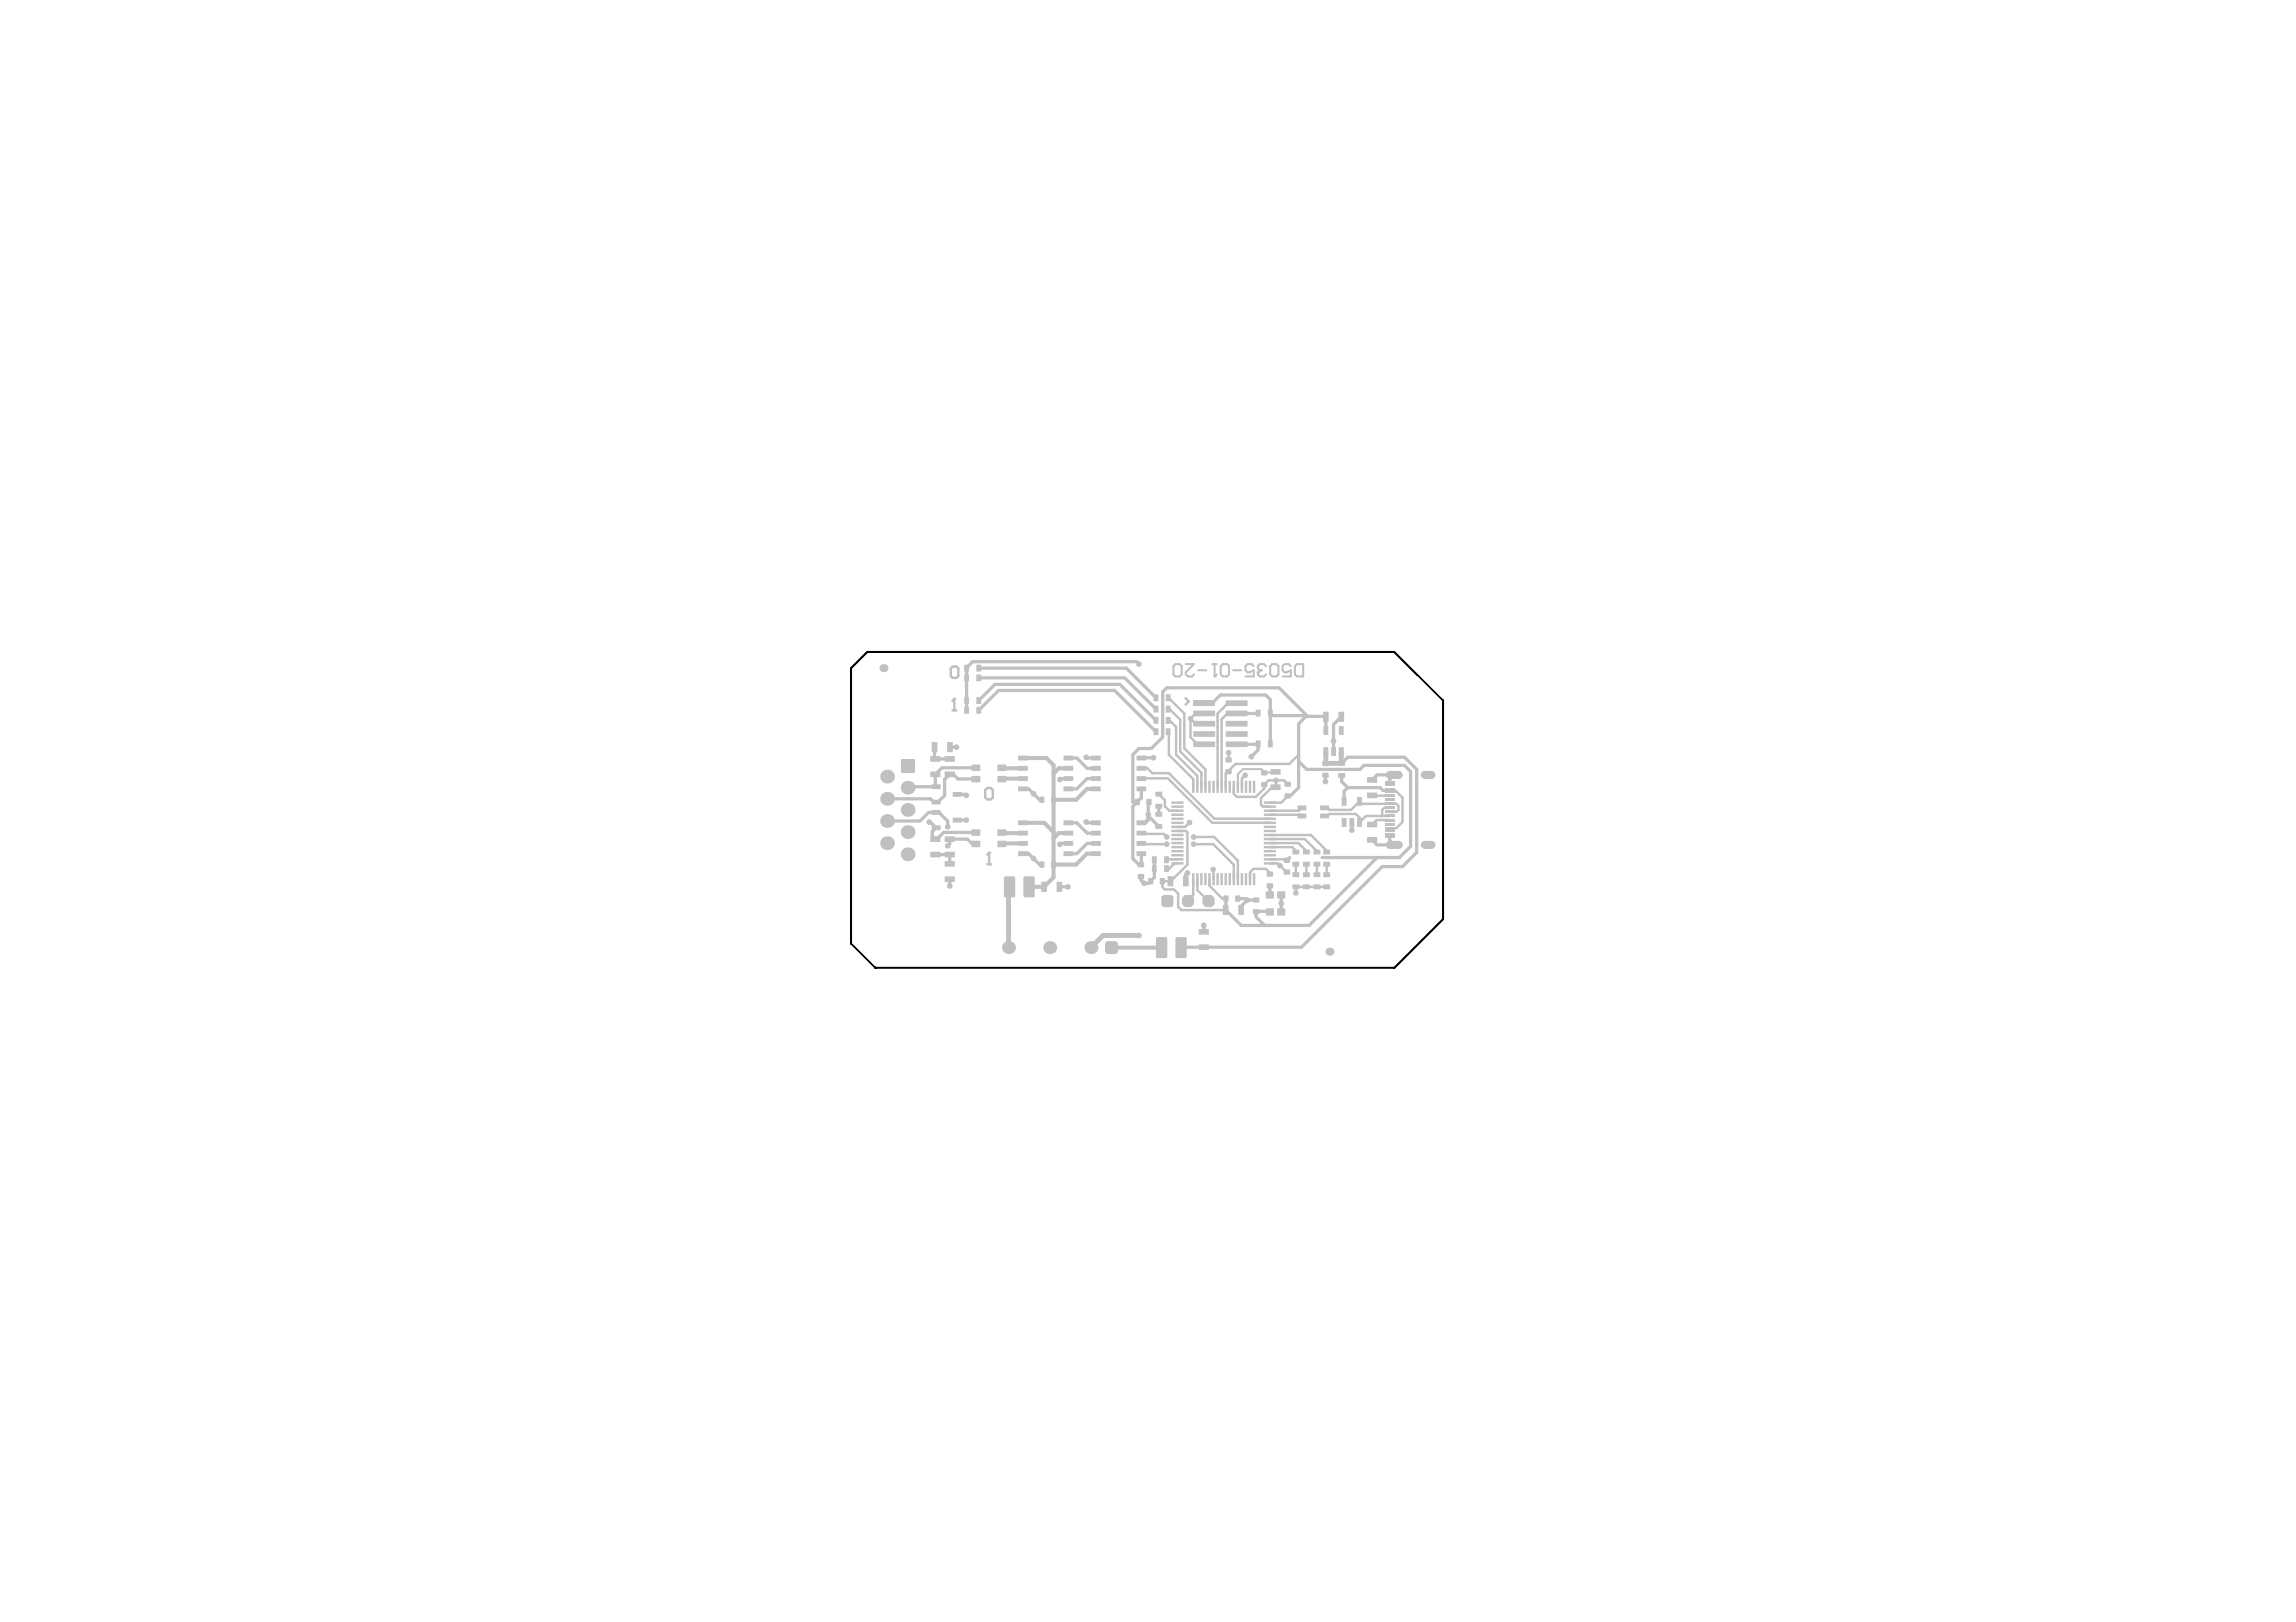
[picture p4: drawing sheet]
<svg xmlns="http://www.w3.org/2000/svg" width="297mm" height="210mm" viewBox="0 0 297 210" stroke-linecap="round" stroke-linejoin="round" font-family="sans-serif">
<path d="M110.1 86.5l2.1-2.1h68.2l6.3 6.3v28.3l-6.3 6.2h-67.2l-3.1-3.1z" fill="none" stroke="#000" stroke-width=".27"/>
<g fill="none" stroke="#c0c0c0" stroke-width=".42">
<path d="M140.5 98l.1 .1h1.2M155.8 90.9h1.1M168 97.7v4.2M168 98.5l1.1 1.1h6.8l.6-.6h5.2l.8 .8v9.7l-1.5 1.5h-10M169 92.7h2.5v1.8M173.5 92.8l-1 1v3.5M173.6 98.8l.8-.8h7.3l1.6 1.6v10.7l-1.9 1.8h-2.6l-10.4 10.5h-12.7M132.3 110.5h.8l1.4 1.4h.3M132.3 102.1h.8l1.4 1.4h.3M137.1 114.8h1.1M138.2 109.1h-1l-.1 .2M138.2 100.8h-1l-.1 .1"/>
<path d="M140.5 106.4l.1 .1h1.2M147.6 113.4v.5l.4 .4h.6l.3-.3M147.7 110.5l-.1 1.4h-.2l-.8-.8M155.7 119.7v.9M162.5 117.9h1.8l.1 .1M171.5 100.3v.8M173.6 100.4v.7l.8 .8M174.4 101.9l-.5 .5v1.3M174.4 101.9h4.2l.3 .4h.9M174.9 106.4v1M177.5 100.9l.7-.6h2.2l-.6 .6v.6M178.2 111l-8.8 8.8h-5.8"/>
<path d="M179.8 108.2v.5l.6 .6h-2.2l-.7-.6"/>
</g>
<path d="M159.8 98.9l-1.2 1.2M152.8 117.8h5.8M164.3 105.4h4l.1 .2M166.7 102.9l-.9 1M168.4 104.5l-.3 .4h-3.8M171.4 105.6h.3l.3-.3h3.4l.5 .5v.6l.8-.8h3.1M171.4 104.5h.3l.3 .3h2.8l1.1-1.1 .3 .3h4.5l.2 .3v.5l-.2 .3h-.9M177.5 102.9l2.3 .1M179.8 104.5h-.7l-.3 .3v.8M179.8 106.1h-1.7l-.6 .6M179.8 102.3h.7l.9 .9v3.2l-.7 .8h-.3l-.2 .1h-.4M180.6 102.4h.1" fill="none" stroke="#c0c0c0" stroke-width=".31"/>
<path d="M171.5 98.8h.1M171.5 97.3v1.5M173.5 97.3l.1 1.5h-2.1M130.5 114.9v7.7M147.3 121.1h-4.6l-1.6 1.5" fill="none" stroke="#c0c0c0" stroke-width=".63"/>
<path d="M129.6 99.4h.1h2.6M132.3 98.1h3.1l.9 .9v14.5l-1.2 1.3h-2M138.2 99.4h-1.2l-.7 .7M129.6 107.7l.1 .1h2.6M130.6 114.8l-.1 .1M132.3 100.8h-2.6h-.1M132.3 109.1h-2.6l-.1 .1M132.3 106.5h2.8l1.2 1.2M138.2 107.8h-1.2l-.7 .7M141.8 102.1h-1.2l-1.4 1.4h-2.9M141.8 110.5h-1.2l-1.4 1.4h-2.9" fill="none" stroke="#c0c0c0" stroke-width=".52"/>
<circle cx="150.3" cy="122.6" r=".26" fill="#c0c0c0"/>
<path d="M143.8 122.6h6.5" fill="none" stroke="#c0c0c0" stroke-width=".52"/>
<path d="M126.6 91.9l2.6-2.6h15l5.3 5.4M126.6 90.7l2.1-2.1h16.2l4.6 4.6M126.6 87.7h18.9l4 4.1M126.6 86.5h19.1l3.8 3.8M138.2 98.1h1.1l1.3 1.3h1.2M147.3 85.9l-.3-.3h-21.2l-.8 .8v5.5M114.8 106.2h4.2M138.2 106.5h1.1l1.3 1.3h1.2M141.8 109.1h-1.2l-1.3 1.4h-1.1M141.8 100.8h-1.2l-1.3 1.3h-1.1M155.7 122.6h-2.9" fill="none" stroke="#c0c0c0" stroke-width=".42"/>
<circle cx="114.8" cy="103.4" r=".21" fill="#c0c0c0"/>
<g fill="none" stroke="#c0c0c0" stroke-width=".42">
<path d="M120.9 96.7v1.4l.1 .1h1.9M122.9 96.7h.8M126.3 99.4h-4.4l-.9 .8v1.5l.1 .1h-3.5l-.2 .1M147.7 98.1h1.5M156.9 90.9l1-1h5.8l.6 .6v5.8M160 96.3h2.8v.7l-.9 .9M162.8 92.3h-2.8M164.3 92.3l.4 .3h4.4M169.1 92.6l-3.6-3.6h-14.5l-.6 .5v5.9l-1.4 1.5h-1.6l-.8 .8v6.1h.5M169.1 92.6l-1.1 1.1v4M119 106.2l1.1-1.1h1.4l1.1 1.2v.7M120.2 106.4h.2l.7 .7-.5 .5v.6l.4 .4h.2l.9-.9h4.2"/>
<path d="M121 110.6h1.9v1.2M122.9 113.8v.9M123.8 102.8h1.1l.1 .1M123.8 106.1h1.2M126.3 109.2h-.5l-.6-.6h-2.3v.6l-.3 .3M126.3 100.8h-2.4l-.6-.6h-.4l-.7 .7v2l-.9 .9h-.5l-.4-.4h-5.6M147.7 102.1v1.2l-1.1 1.1v6.7M148.6 103.8v.1v1.7l1.3 1.4M149.3 111.3v2.3l-.4 .4M149.9 104.3v1.1M153.6 113l-.2 .2v.8M158.6 116.3v1.5l2 2h3l-1.1-1.1v-.8"/>
<path d="M160.1 116.3h1l.3 .2M162.5 116.5h-1.1l-.8 .8v.5M164.3 114.6v1.1l.1 .1M165.9 115.8v.1l-.1 .1v1.8l.1 .2M166.8 111l-.3 .3M168 101.9l-1 1h-.3"/>
</g>
<g fill="none" stroke="#c0c0c0" stroke-width=".31">
<path d="M123.2 91.9h.5M123.5 90.5v1.4M151.1 90.3l2.1 2v4.5l2.7 2.8v2.2M151.2 91.7h.1M151.2 93.1l1 1v3.6l2.7 2.7v1.4M151.2 94.6v3.1l3.2 3.1v1M151.2 91.7l1.5 1.4v4.2l2.7 2.7v1.8M154 93l.6 .5h1.2M154 93v2.4l.8 .8h1M155.8 92.2h-1l-.8 .8M157.5 93.2h.1M157.5 95.9h.1"/>
<path d="M157.5 94.6h.1M157.5 92.8h.1M157.5 96.8h.1M157.5 94.1h.1M157.5 95.4h.1M158.9 92.2l-.9 .9v8.7M158.9 97.4v.8M160 90.9h-1l-1.5 1.4v9.5M160 96.2h.1M168 97.7l-1.2 1.2h-7M147.7 109.2h3.3M147.7 107.9h2.9l.4 .4"/>
<path d="M149.9 102.8l.8 .8v.7l.6 .6h1M152.3 111.7h-.3l-.7 .7h-.4M152.3 111.2l-1.4 .1M152.3 107.5h1.1l.2 .2v4.2l-2.1 2.1h-1.1v.8l.3 .3h1.2l.5 .5v1.8l.4 .4M153.9 106.4l-.6 .6h-1M154.4 113.8v2l-.8 .8M154.4 109.2h2.5l2.7 2.7v1.9M154.4 108.3h2.7l3 3.1v2.4M154.9 113.8v1.4l1.4 1.4M156.5 113.8v.8l1.6 1.7h.5M156.9 112.5l.1 1.3M158.6 100.1v1.7"/>
<path d="M161.1 100.3l-.4 .4v1.1M164.3 111.7h1l1.1 1.1h.1M164.3 111.2h2.2v.1M164.3 108.1h5.3l2.1 2.1M164.3 108.6h4.5l1.6 1.6M164.3 109.1h3.7l1.1 1.1M164.3 109.6h2.9l.5 .6M164.3 103.9h1.5M164.3 113l-.5-.6h-1.6l-.5 .5v.9M165.1 101v.8l-.5 .1-1.5 1.4v.8l.3 .3h.9M166.6 101.5l-.5-.5h-2l-.5 .5v.5l-1.1 1.1h-2.5l-.4-.4v-.9M167.6 111.8v1.4"/>
<path d="M167.6 114.8v.8M167.6 114.8h4M169 111.8v1.4M170.4 111.8v1.4M171.6 111.8v1.4"/>
</g>
<path d="M148.6 105.6v.5l-.5 .4h-.4" fill="none" stroke="#c0c0c0" stroke-width=".52"/>
<path d="M147.7 99.4h.7l.7 .7h2.1l5.9 5.8h7.3M147.7 100.7h3.4l5.7 5.8h7.6" fill="none" stroke="#c0c0c0" stroke-width=".32"/>
<path d="M165.1 99.9l-1.5 .1-.4-.5h-2.4l-.7 .7v1.6" fill="none" stroke="#c0c0c0" stroke-width=".26"/>
<circle cx="123.5" cy="90.5" r=".16" fill="#c0c0c0"/>
<path d="M123.2 86.3h.5l.3 .2v1l-.3 .2h-.5l-.2-.2v-1zM123.5 90.5l-.3 .2M127.7 111.8h.5M128 110.4v1.4" fill="none" stroke="#c0c0c0" stroke-width=".31"/>
<g fill="none" stroke="#c0c0c0" stroke-width=".27">
<path d="M151.8 86.2l.3-.3h.5l.3 .3v1.1l-.3 .2h-.5l-.3-.2zM153.4 85.9h1.1l-1.1 1.1v.3l.3 .2h.5l.3-.2M155 86.7h1.1M156.9 85.9h.5M157.1 87.5h.1M157.1 85.9v1.6M157.4 87.3l-.3 .2M157.9 86.2l.3-.3h.5l.3 .3v1.1l-.3 .2h-.5l-.3-.2zM159.5 86.7h1.1M162.2 86.2l-.3-.3h-.5l-.3 .3v.5l.3 .3h.3l.5-.3v.8h-1.1M162.7 87h.1M162.7 87v.3l.3 .2h.5l.3-.2"/>
<path d="M163 86.7l-.3 .3M163 86.7h.3M163.8 86.2l-.3-.3h-.5l-.3 .3v.3l.3 .2M164.3 86.2l.3-.3h.5l.3 .3v1.1l-.3 .2h-.5l-.3-.2zM167 86.2l-.3-.3h-.5l-.3 .3v.5l.3 .3h.3l.5-.3v.8h-1.1M167.5 86.2l.3-.3h.8v1.6h-.8l-.3-.2z"/>
</g>
<circle cx="128" cy="110.4" r=".16" fill="#c0c0c0"/>
<path d="M153.4 90.3l.4 .5-.4 .4M127.5 102.2l.2-.2h.5l.2 .2v1l-.2 .2h-.5l-.2-.2zM128 110.4l-.3 .2" fill="none" stroke="#c0c0c0" stroke-width=".31"/>
<g fill="#c0c0c0">
<path d="M144.2 121.8l.4 .2v.2h-.4z"/>
<path d="M143 122l.4-.2v.4h-.4z"/>
<path d="M143 123h.4v.5a.42 .42 0 0 1-.4-.5z"/>
<path d="M144.2 123h.4v.3l-.4 .2z"/>
<path d="M151.4 115.8a.39 .39 0 0 1 .4 .4h-.4z"/>
<path d="M150.3 116l.3-.2v.4h-.4z"/>
<path d="M150.2 117h.4v.4a.39 .39 0 0 1-.4-.4z"/>
<path d="M151.4 117h.4v.2l-.4 .2z"/>
<path d="M183.9 109.1l.2-.2 .2-.1v.5h-.5z"/>
<path d="M183.8 109.3h.5v.6l-.2-.1-.2-.2z"/>
<path d="M185.2 109.3h.5l-.1 .3-.2 .2-.2 .1z"/>
<path d="M185.2 108.8l.2 .1 .2 .2 .1 .2h-.5z"/>
<path d="M179.3 109.1l.2-.2 .3-.1v.5h-.5z"/>
<path d="M179.3 109.3h.5v.6l-.3-.1-.2-.2z"/>
<path d="M181 109.3h.5a.52 .52 0 0 1-.5 .6z"/>
<path d="M181 108.8l.2 .1 .2 .2 .1 .2h-.5z"/>
<path d="M179.3 100l.2-.2h.3v.5h-.5z"/>
<path d="M179.3 100.3h.5v.5l-.3-.1-.2-.2z"/>
<path d="M181 100.3h.5a.52 .52 0 0 1-.5 .5z"/>
<path d="M181 99.8a.52 .52 0 0 1 .5 .5h-.5z"/>
<path d="M183.9 100l.2-.2h.2v.5h-.5z"/>
<path d="M183.8 100.3h.5v.5l-.2-.1-.2-.2z"/>
<path d="M185.2 100.3h.5l-.1 .2-.2 .2-.2 .1z"/>
<path d="M185.2 99.8a.52 .52 0 0 1 .5 .5h-.5z"/>
<path d="M176.9 107v.1z"/>
<path d="M178.1 107h.1l-.1 .1z"/>
<path d="M178.1 106.3l.1 .1z"/>
<path d="M176.9 109v.1z"/>
<path d="M178.1 109h.1l-.1 .1z"/>
<path d="M178.1 108.3l.1 .1z"/>
<path d="M176.9 108.3v.1z"/>
<path d="M178.1 102.6h.1z"/>
<path d="M176.9 103.2v.1z"/>
<path d="M178.1 103.2h.1l-.1 .1z"/>
<path d="M178.1 100.6h.1z"/>
<path d="M176.9 101.2v.1z"/>
<path d="M178.1 101.2h.1l-.1 .1z"/>
<path d="M132.9 106.7h.1l-.1 .1z"/>
<path d="M132.9 106.2l.1 .1h-.1z"/>
<path d="M131.7 106.2h.1v.1h-.1z"/>
<path d="M131.7 106.7h.1v.1z"/>
<path d="M132.9 108h.1l-.1 .1z"/>
<path d="M132.9 107.5l.1 .1h-.1z"/>
<path d="M131.7 107.5h.1v.1h-.1z"/>
<path d="M131.7 108h.1v.1z"/>
<path d="M132.9 109.4h.1l-.1 .1z"/>
<path d="M132.9 108.8l.1 .1h-.1z"/>
<path d="M131.7 108.9l.1-.1v.1h-.1z"/>
<path d="M131.7 109.4h.1v.1z"/>
<path d="M132.9 110.7h.1l-.1 .1z"/>
<path d="M132.9 110.2l.1 .1h-.1z"/>
<path d="M131.7 110.2h.1v.1h-.1z"/>
<path d="M131.7 110.7h.1v.1z"/>
<path d="M138.8 106.7v.1z"/>
<path d="M138.8 106.2v.1z"/>
<path d="M137.6 106.2h.1v.1h-.1z"/>
<path d="M137.6 106.7h.1v.1z"/>
<path d="M138.8 108v.1z"/>
<path d="M138.8 107.5v.1z"/>
<path d="M137.6 107.5h.1v.1h-.1z"/>
<path d="M137.6 108h.1v.1z"/>
<path d="M138.8 109.4v.1z"/>
<path d="M138.8 108.8v.1z"/>
<path d="M137.6 108.9l.1-.1v.1h-.1z"/>
<path d="M137.6 109.4h.1v.1z"/>
<path d="M138.8 110.7v.1z"/>
<path d="M138.8 110.2v.1z"/>
<path d="M137.6 110.2h.1v.1h-.1z"/>
<path d="M137.6 110.7h.1v.1z"/>
<path d="M132.9 98.3h.1l-.1 .1z"/>
<path d="M132.9 97.8l.1 .1h-.1z"/>
<path d="M131.7 97.8h.1v.1h-.1z"/>
<path d="M131.7 98.3h.1v.1z"/>
<path d="M132.9 99.6h.1l-.1 .1z"/>
<path d="M132.9 99.1l.1 .1h-.1z"/>
<path d="M131.7 99.1h.1v.1h-.1z"/>
<path d="M131.7 99.6h.1v.1z"/>
<path d="M132.9 101h.1l-.1 .1z"/>
<path d="M132.9 100.4l.1 .1h-.1z"/>
<path d="M131.7 100.5l.1-.1v.1h-.1z"/>
<path d="M131.7 101h.1v.1z"/>
<path d="M132.9 102.3h.1l-.1 .1z"/>
<path d="M132.9 101.8l.1 .1h-.1z"/>
<path d="M131.7 101.8h.1v.1h-.1z"/>
<path d="M131.7 102.3h.1v.1z"/>
<path d="M138.8 98.3v.1z"/>
<path d="M138.8 97.8v.1z"/>
<path d="M137.6 97.8h.1v.1h-.1z"/>
<path d="M137.6 98.3h.1v.1z"/>
<path d="M138.8 99.6v.1z"/>
<path d="M138.8 99.1v.1z"/>
<path d="M137.6 99.1h.1v.1h-.1z"/>
<path d="M137.6 99.6h.1v.1z"/>
<path d="M138.8 101v.1z"/>
<path d="M138.8 100.4v.1z"/>
<path d="M137.6 100.5l.1-.1v.1h-.1z"/>
<path d="M137.6 101h.1v.1z"/>
<path d="M138.8 102.3v.1z"/>
<path d="M138.8 101.8v.1z"/>
<path d="M137.6 101.8h.1v.1h-.1z"/>
<path d="M137.6 102.3h.1v.1z"/>
<path d="M167.9 104.8h.1v.1z"/>
<path d="M168.9 104.8h.1l-.1 .1z"/>
<path d="M168.9 104.2l.1 .1h-.1z"/>
<path d="M167.9 104.3l.1-.1v.1h-.1z"/>
<path d="M170.8 104.8h.1v.1z"/>
<path d="M171.9 104.8v.1z"/>
<path d="M171.9 104.2v.1z"/>
<path d="M170.8 104.3l.1-.1v.1h-.1z"/>
<path d="M170.8 105.8h.1v.1z"/>
<path d="M171.9 105.8v.1z"/>
<path d="M171.9 105.3v.1z"/>
<path d="M170.8 105.3h.1v.1h-.1z"/>
<path d="M167.9 105.8h.1v.1z"/>
<path d="M168.9 105.8h.1l-.1 .1z"/>
<path d="M168.9 105.3l.1 .1h-.1z"/>
<path d="M167.9 105.3h.1v.1h-.1z"/>
<path d="M151.6 103.7v.1z"/>
<path d="M151.5 103.9l.1 .1z"/>
<path d="M153 103.9h.1l-.1 .1z"/>
<path d="M153 103.7l.1 .1z"/>
<path d="M151.5 104.5h.1z"/>
<path d="M153 104.5h.1h-.1z"/>
<path d="M153 104.2l.1 .1z"/>
<path d="M151.5 105l.1 .1z"/>
<path d="M153 105h.1l-.1 .1z"/>
<path d="M153 104.8h.1z"/>
<path d="M151.6 105.3v.1z"/>
<path d="M151.5 105.5l.1 .1z"/>
<path d="M153 105.5h.1l-.1 .1z"/>
<path d="M153 105.3l.1 .1z"/>
<path d="M151.6 105.8v.1z"/>
<path d="M151.5 106l.1 .1z"/>
<path d="M153 106h.1l-.1 .1z"/>
<path d="M153 105.8l.1 .1z"/>
<path d="M151.5 106.6h.1z"/>
<path d="M153 106.6h.1h-.1z"/>
<path d="M153 106.3l.1 .1z"/>
<path d="M151.5 107.1l.1 .1z"/>
<path d="M153 107.1h.1l-.1 .1z"/>
<path d="M153 106.9h.1z"/>
<path d="M151.6 107.4v.1z"/>
<path d="M151.5 107.6l.1 .1z"/>
<path d="M153 107.6h.1l-.1 .1z"/>
<path d="M153 107.4l.1 .1z"/>
<path d="M151.6 107.9v.1z"/>
<path d="M151.5 108.1l.1 .1z"/>
<path d="M153 108.1h.1l-.1 .1z"/>
<path d="M153 107.9l.1 .1z"/>
<path d="M151.6 108.4v.1z"/>
<path d="M151.5 108.7h.1z"/>
<path d="M153 108.7h.1h-.1z"/>
<path d="M153 108.4l.1 .1z"/>
<path d="M151.5 109.2l.1 .1z"/>
<path d="M153 109.2h.1l-.1 .1z"/>
<path d="M153 109h.1z"/>
<path d="M151.6 109.5v.1z"/>
<path d="M151.5 109.7l.1 .1z"/>
<path d="M153 109.7h.1l-.1 .1z"/>
<path d="M153 109.5l.1 .1z"/>
<path d="M151.6 110v.1z"/>
<path d="M151.5 110.2l.1 .1z"/>
<path d="M153 110.2h.1l-.1 .1z"/>
<path d="M153 110l.1 .1z"/>
<path d="M151.6 110.5v.1z"/>
<path d="M151.5 110.8h.1z"/>
<path d="M153 110.8h.1h-.1z"/>
<path d="M153 110.5l.1 .1z"/>
<path d="M151.5 111.3l.1 .1z"/>
<path d="M153 111.3h.1l-.1 .1z"/>
<path d="M153 111l.1 .1z"/>
<path d="M151.5 111.8l.1 .1z"/>
<path d="M153 111.8h.1l-.1 .1z"/>
<path d="M153 111.6h.1z"/>
<path d="M154.5 113v.1z"/>
<path d="M154.2 113l.1 .1z"/>
<path d="M154.2 114.5l.1 .1z"/>
<path d="M154.5 114.5v.1z"/>
<path d="M155 113l.1 .1z"/>
<path d="M154.8 113v.1z"/>
<path d="M154.7 114.5l.1 .1z"/>
<path d="M155 114.5h.1l-.1 .1z"/>
<path d="M155.5 113l.1 .1z"/>
<path d="M155.3 113v.1z"/>
<path d="M155.3 114.5v.1z"/>
<path d="M155.5 114.5h.1l-.1 .1z"/>
<path d="M156 113l.1 .1z"/>
<path d="M155.8 113l.1 .1z"/>
<path d="M155.8 114.5l.1 .1z"/>
<path d="M156 114.5h.1l-.1 .1z"/>
<path d="M156.6 113v.1z"/>
<path d="M156.3 113l.1 .1z"/>
<path d="M156.3 114.5l.1 .1z"/>
<path d="M156.6 114.5v.1z"/>
<path d="M157.1 113l.1 .1z"/>
<path d="M156.9 113v.1z"/>
<path d="M156.8 114.5l.1 .1z"/>
<path d="M157.1 114.5h.1l-.1 .1z"/>
<path d="M157.6 113l.1 .1z"/>
<path d="M157.4 113v.1z"/>
<path d="M157.4 114.5v.1z"/>
<path d="M157.6 114.5h.1l-.1 .1z"/>
<path d="M158.1 113l.1 .1z"/>
<path d="M157.9 113l.1 .1z"/>
<path d="M157.9 114.5l.1 .1z"/>
<path d="M158.1 114.5h.1l-.1 .1z"/>
<path d="M158.7 113v.1z"/>
<path d="M158.4 113l.1 .1z"/>
<path d="M158.4 114.5l.1 .1z"/>
<path d="M158.7 114.5v.1z"/>
<path d="M159.2 113l.1 .1z"/>
<path d="M159 113v.1z"/>
<path d="M158.9 114.5l.1 .1z"/>
<path d="M159.2 114.5h.1l-.1 .1z"/>
<path d="M159.7 113l.1 .1z"/>
<path d="M159.5 113v.1z"/>
<path d="M159.5 114.5v.1z"/>
<path d="M159.7 114.5h.1l-.1 .1z"/>
<path d="M160.2 113l.1 .1z"/>
<path d="M160 113l.1 .1z"/>
<path d="M160 114.5l.1 .1z"/>
<path d="M160.2 114.5h.1l-.1 .1z"/>
<path d="M160.7 113l.1 .1z"/>
<path d="M160.5 113l.1 .1z"/>
<path d="M160.5 114.5l.1 .1z"/>
<path d="M160.7 114.5h.1l-.1 .1z"/>
<path d="M161.3 113l.1 .1z"/>
<path d="M161.1 113v.1z"/>
<path d="M161 114.5l.1 .1z"/>
<path d="M161.3 114.5h.1l-.1 .1z"/>
<path d="M161.8 113l.1 .1z"/>
<path d="M161.6 113v.1z"/>
<path d="M161.6 114.5v.1z"/>
<path d="M161.8 114.5h.1l-.1 .1z"/>
<path d="M162.3 113l.1 .1z"/>
<path d="M162.1 113l.1 .1z"/>
<path d="M162.1 114.5l.1 .1z"/>
<path d="M162.3 114.5h.1l-.1 .1z"/>
<path d="M163.5 111.6h.1z"/>
<path d="M163.5 111.8l.1 .1z"/>
<path d="M165 111.8h.1l-.1 .1z"/>
<path d="M165 111.6h.1z"/>
<path d="M163.5 111.1h.1z"/>
<path d="M163.5 111.3l.1 .1z"/>
<path d="M165 111.3h.1l-.1 .1z"/>
<path d="M165 111l.1 .1z"/>
<path d="M163.5 110.5l.1 .1z"/>
<path d="M163.5 110.8h.1z"/>
<path d="M165 110.8h.1h-.1z"/>
<path d="M165 110.5l.1 .1z"/>
<path d="M163.5 110l.1 .1z"/>
<path d="M163.5 110.2l.1 .1z"/>
<path d="M165 110.2h.1l-.1 .1z"/>
<path d="M165 110l.1 .1z"/>
<path d="M163.5 109.5l.1 .1z"/>
<path d="M163.5 109.7l.1 .1z"/>
<path d="M165 109.7h.1l-.1 .1z"/>
<path d="M165 109.5l.1 .1z"/>
<path d="M163.5 109h.1z"/>
<path d="M163.5 109.2l.1 .1z"/>
<path d="M165 109.2h.1l-.1 .1z"/>
<path d="M165 109h.1z"/>
<path d="M163.5 108.4l.1 .1z"/>
<path d="M163.5 108.7h.1z"/>
<path d="M165 108.7h.1h-.1z"/>
<path d="M165 108.4l.1 .1z"/>
<path d="M163.5 107.9l.1 .1z"/>
<path d="M163.5 108.1l.1 .1z"/>
<path d="M165 108.1h.1l-.1 .1z"/>
<path d="M165 107.9l.1 .1z"/>
<path d="M163.5 107.4l.1 .1z"/>
<path d="M163.5 107.6l.1 .1z"/>
<path d="M165 107.6h.1l-.1 .1z"/>
<path d="M165 107.4l.1 .1z"/>
<path d="M163.5 106.9h.1z"/>
<path d="M163.5 107.1l.1 .1z"/>
<path d="M165 107.1h.1l-.1 .1z"/>
<path d="M165 106.9h.1z"/>
<path d="M163.5 106.4h.1z"/>
<path d="M163.5 106.6h.1z"/>
<path d="M165 106.6h.1h-.1z"/>
<path d="M165 106.3l.1 .1z"/>
<path d="M163.5 105.8l.1 .1z"/>
<path d="M163.5 106l.1 .1z"/>
<path d="M165 106h.1l-.1 .1z"/>
<path d="M165 105.8l.1 .1z"/>
<path d="M163.5 105.3l.1 .1z"/>
<path d="M163.5 105.5l.1 .1z"/>
<path d="M165 105.5h.1l-.1 .1z"/>
<path d="M165 105.3l.1 .1z"/>
<path d="M163.5 104.8h.1z"/>
<path d="M163.5 105l.1 .1z"/>
<path d="M165 105h.1l-.1 .1z"/>
<path d="M165 104.8h.1z"/>
<path d="M163.5 104.3h.1z"/>
<path d="M163.5 104.5h.1z"/>
<path d="M165 104.5h.1h-.1z"/>
<path d="M165 104.2l.1 .1z"/>
<path d="M163.5 103.7l.1 .1z"/>
<path d="M163.5 103.9l.1 .1z"/>
<path d="M165 103.9h.1l-.1 .1z"/>
<path d="M165 103.7l.1 .1z"/>
<path d="M162.3 101l.1 .1z"/>
<path d="M162.1 101.1h.1z"/>
<path d="M162.1 102.5l.1 .1z"/>
<path d="M162.3 102.5h.1l-.1 .1z"/>
<path d="M161.8 101l.1 .1z"/>
<path d="M161.6 102.5v.1z"/>
<path d="M161.8 102.5h.1l-.1 .1z"/>
<path d="M161.3 101l.1 .1z"/>
<path d="M161 102.5l.1 .1z"/>
<path d="M161.3 102.5h.1l-.1 .1z"/>
<path d="M160.7 101l.1 .1z"/>
<path d="M160.5 101.1h.1z"/>
<path d="M160.5 102.5l.1 .1z"/>
<path d="M160.7 102.5h.1l-.1 .1z"/>
<path d="M160.2 101l.1 .1z"/>
<path d="M160 101.1h.1z"/>
<path d="M160 102.5l.1 .1z"/>
<path d="M160.2 102.5h.1l-.1 .1z"/>
<path d="M159.7 101l.1 .1z"/>
<path d="M159.5 102.5v.1z"/>
<path d="M159.7 102.5h.1l-.1 .1z"/>
<path d="M159.2 101l.1 .1z"/>
<path d="M158.9 102.5l.1 .1z"/>
<path d="M159.2 102.5h.1l-.1 .1z"/>
<path d="M158.7 101v.1z"/>
<path d="M158.4 101.1h.1z"/>
<path d="M158.4 102.5l.1 .1z"/>
<path d="M158.7 102.5v.1z"/>
<path d="M158.1 101l.1 .1z"/>
<path d="M157.9 101.1h.1z"/>
<path d="M157.9 102.5l.1 .1z"/>
<path d="M158.1 102.5h.1l-.1 .1z"/>
<path d="M157.6 101l.1 .1z"/>
<path d="M157.4 102.5v.1z"/>
<path d="M157.6 102.5h.1l-.1 .1z"/>
<path d="M157.1 101l.1 .1z"/>
<path d="M156.8 102.5l.1 .1z"/>
<path d="M157.1 102.5h.1l-.1 .1z"/>
<path d="M156.6 101v.1z"/>
<path d="M156.3 101.1h.1z"/>
<path d="M156.3 102.5l.1 .1z"/>
<path d="M156.6 102.5v.1z"/>
<path d="M156 101l.1 .1z"/>
<path d="M155.8 101.1h.1z"/>
<path d="M155.8 102.5l.1 .1z"/>
<path d="M156 102.5h.1l-.1 .1z"/>
<path d="M155.5 101l.1 .1z"/>
<path d="M155.3 102.5v.1z"/>
<path d="M155.5 102.5h.1l-.1 .1z"/>
<path d="M155 101l.1 .1z"/>
<path d="M154.7 102.5l.1 .1z"/>
<path d="M155 102.5h.1l-.1 .1z"/>
<path d="M154.5 101v.1z"/>
<path d="M154.2 101.1h.1z"/>
<path d="M154.2 102.5l.1 .1z"/>
<path d="M154.5 102.5v.1z"/>
<path d="M161.3 91.3h.1l-.1 .1z"/>
<path d="M161.3 90.6l.1 .1h-.1z"/>
<path d="M158.6 90.7l.1-.1v.1h-.1z"/>
<path d="M158.6 91.3h.1v.1z"/>
<path d="M157.1 92.6h.1l-.1 .1z"/>
<path d="M157.1 92l.1 .1h-.1z"/>
<path d="M154.4 92h.1v.1h-.1z"/>
<path d="M154.4 92.6h.1v.1z"/>
<path d="M161.3 92.6h.1l-.1 .1z"/>
<path d="M161.3 92l.1 .1h-.1z"/>
<path d="M158.6 92h.1v.1h-.1z"/>
<path d="M158.6 92.6h.1v.1z"/>
<path d="M157.1 93.9h.1l-.1 .1z"/>
<path d="M157.1 93.3l.1 .1h-.1z"/>
<path d="M154.4 93.3h.1v.1h-.1z"/>
<path d="M154.4 93.9h.1v.1z"/>
<path d="M157.1 95.2h.1l-.1 .2z"/>
<path d="M157.1 94.6l.1 .1h-.1z"/>
<path d="M154.4 94.7l.1-.1v.1h-.1z"/>
<path d="M154.4 95.2h.1v.2z"/>
<path d="M157.1 96.6h.1l-.1 .1z"/>
<path d="M157.1 96l.1 .1h-.1z"/>
<path d="M154.4 96h.1v.1h-.1z"/>
<path d="M154.4 96.6h.1v.1z"/>
<path d="M161.3 93.9h.1l-.1 .1z"/>
<path d="M161.3 93.3l.1 .1h-.1z"/>
<path d="M158.6 93.3h.1v.1h-.1z"/>
<path d="M158.6 93.9h.1v.1z"/>
<path d="M161.3 95.2h.1l-.1 .2z"/>
<path d="M161.3 94.6l.1 .1h-.1z"/>
<path d="M158.6 94.7l.1-.1v.1h-.1z"/>
<path d="M158.6 95.2h.1v.2z"/>
<path d="M161.3 96.6h.1l-.1 .1z"/>
<path d="M161.3 96l.1 .1h-.1z"/>
<path d="M158.6 96h.1v.1h-.1z"/>
<path d="M158.6 96.6h.1v.1z"/>
<path d="M162.5 96.6v.1z"/>
<path d="M163 95.8l.1 .1z"/>
<path d="M164 96.6l.1 .1z"/>
<path d="M164.6 95.8l.1 .1z"/>
<path d="M163 91.8l.1 .1z"/>
<path d="M164 92.7h.1z"/>
<path d="M164.6 91.8l.1 .1z"/>
<path d="M142.3 106.7h.1l-.1 .1z"/>
<path d="M142.3 106.2l.1 .1h-.1z"/>
<path d="M141.2 106.2v.1z"/>
<path d="M141.2 106.7v.1z"/>
<path d="M142.3 108h.1l-.1 .1z"/>
<path d="M142.3 107.5l.1 .1h-.1z"/>
<path d="M141.2 107.5v.1z"/>
<path d="M141.2 108v.1z"/>
<path d="M142.3 109.4h.1l-.1 .1z"/>
<path d="M142.3 108.8l.1 .1h-.1z"/>
<path d="M141.2 108.9v-.1v.1z"/>
<path d="M141.2 109.4v.1z"/>
<path d="M142.3 110.7h.1l-.1 .1z"/>
<path d="M142.3 110.2l.1 .1h-.1z"/>
<path d="M141.2 110.2v.1z"/>
<path d="M141.2 110.7v.1z"/>
<path d="M148.2 106.7h.1l-.1 .1z"/>
<path d="M148.2 106.2l.1 .1h-.1z"/>
<path d="M147.1 106.2v.1h-.1z"/>
<path d="M147 106.7h.1v.1z"/>
<path d="M148.2 108h.1l-.1 .1z"/>
<path d="M148.2 107.5l.1 .1h-.1z"/>
<path d="M147.1 107.5v.1h-.1z"/>
<path d="M147 108h.1v.1z"/>
<path d="M148.2 109.4h.1l-.1 .1z"/>
<path d="M148.2 108.8l.1 .1h-.1z"/>
<path d="M147.1 108.9v-.1v.1h-.1z"/>
<path d="M147 109.4h.1v.1z"/>
<path d="M148.2 110.7h.1l-.1 .1z"/>
<path d="M148.2 110.2l.1 .1h-.1z"/>
<path d="M147.1 110.2v.1h-.1z"/>
<path d="M147 110.7h.1v.1z"/>
<path d="M142.3 98.3h.1l-.1 .1z"/>
<path d="M142.3 97.8l.1 .1h-.1z"/>
<path d="M141.2 97.8v.1z"/>
<path d="M141.2 98.3v.1z"/>
<path d="M142.3 99.6h.1l-.1 .1z"/>
<path d="M142.3 99.1l.1 .1h-.1z"/>
<path d="M141.2 99.1v.1z"/>
<path d="M141.2 99.6v.1z"/>
<path d="M142.3 101h.1l-.1 .1z"/>
<path d="M142.3 100.4l.1 .1h-.1z"/>
<path d="M141.2 100.5v-.1v.1z"/>
<path d="M141.2 101v.1z"/>
<path d="M142.3 102.3h.1l-.1 .1z"/>
<path d="M142.3 101.8l.1 .1h-.1z"/>
<path d="M141.2 101.8v.1z"/>
<path d="M141.2 102.3v.1z"/>
<path d="M148.2 98.3h.1l-.1 .1z"/>
<path d="M148.2 97.8l.1 .1h-.1z"/>
<path d="M147.1 97.8v.1h-.1z"/>
<path d="M147 98.3h.1v.1z"/>
<path d="M148.2 99.6h.1l-.1 .1z"/>
<path d="M148.2 99.1l.1 .1h-.1z"/>
<path d="M147.1 99.1v.1h-.1z"/>
<path d="M147 99.6h.1v.1z"/>
<path d="M148.2 101h.1l-.1 .1z"/>
<path d="M148.2 100.4l.1 .1h-.1z"/>
<path d="M147.1 100.5v-.1v.1h-.1z"/>
<path d="M147 101h.1v.1z"/>
<path d="M148.2 102.3h.1l-.1 .1z"/>
<path d="M148.2 101.8l.1 .1h-.1z"/>
<path d="M147.1 101.8v.1h-.1z"/>
<path d="M147 102.3h.1v.1z"/>
<path d="M171.2 95.1h.1z"/>
<path d="M173.2 95.1h.1z"/>
<path d="M173.2 97.8h.1z"/>
<path d="M172.2 97.8h.1z"/>
<path d="M171.2 97.8h.1z"/>
<path d="M151.2 110.8v.1z"/>
<path d="M150.6 111.6l.1 .1z"/>
<path d="M149.6 110.8l.1 .1z"/>
<path d="M149 111.6l.1 .1z"/>
<path d="M150.6 112.8l.1 .1z"/>
<path d="M149.6 112h.1z"/>
<path d="M149 112.8l.1 .1z"/>
<path d="M149.5 107.2v.1z"/>
<path d="M150.3 106.6l.1 .1z"/>
<path d="M149.5 105.6v.1z"/>
<path d="M150.3 105.1h.1z"/>
<path d="M120.4 108.9v.1z"/>
<path d="M121.6 108.9h.1l-.1 .1z"/>
<path d="M121.6 108.2l.1 .1z"/>
<path d="M120.4 110.9v.1z"/>
<path d="M121.6 110.9h.1l-.1 .1z"/>
<path d="M121.6 110.2l.1 .1z"/>
<path d="M120.4 110.2v.1z"/>
<path d="M122.2 108.9l.1 .1z"/>
<path d="M123.5 108.9v.1z"/>
<path d="M123.5 108.2v.1z"/>
<path d="M122.2 108.3h.1z"/>
<path d="M122.2 110.9l.1 .1z"/>
<path d="M123.5 110.9v.1z"/>
<path d="M123.5 110.2v.1z"/>
<path d="M122.2 110.2l.1 .1z"/>
<path d="M121.6 99.8l.1 .1z"/>
<path d="M120.4 100.5v.1z"/>
<path d="M121.6 100.5h.1l-.1 .1z"/>
<path d="M121.6 97.8l.1 .1z"/>
<path d="M120.4 98.5v.1z"/>
<path d="M121.6 98.5h.1l-.1 .1z"/>
<path d="M123.5 99.8v.1z"/>
<path d="M122.2 99.9h.1z"/>
<path d="M122.2 100.5l.1 .1z"/>
<path d="M123.5 100.5v.1z"/>
<path d="M123.5 97.8v.1z"/>
<path d="M122.2 97.9h.1z"/>
<path d="M122.2 98.5l.1 .1z"/>
<path d="M123.5 98.5v.1z"/>
<path d="M149.2 95.1h.1z"/>
<path d="M149.8 94.2l.1 .1z"/>
<path d="M150.8 95.1h.1z"/>
<path d="M151.4 94.2v.1z"/>
<path d="M149.2 93.6l.1 .1z"/>
<path d="M149.8 92.8h.1z"/>
<path d="M150.8 93.6l.1 .1z"/>
<path d="M149.2 92.1l.1 .1z"/>
<path d="M149.8 91.3l.1 .1z"/>
<path d="M150.8 92.1l.1 .1z"/>
<path d="M151.4 91.3v.1z"/>
<path d="M149.2 90.7h.1z"/>
<path d="M149.8 89.8l.1 .1z"/>
<path d="M150.8 90.7h.1z"/>
<path d="M151.4 89.8v.1z"/>
<path d="M171.2 115l.1 .1z"/>
<path d="M172 114.5h.1z"/>
<path d="M171.2 113.4l.1 .1z"/>
<path d="M172 112.9h.1z"/>
<path d="M169.9 115l.1 .1z"/>
<path d="M169.9 113.4l.1 .1z"/>
<path d="M168.6 115v.1z"/>
<path d="M169.4 114.5h.1z"/>
<path d="M168.6 113.4v.1z"/>
<path d="M169.4 112.9h.1z"/>
<path d="M167.2 115l.1 .1z"/>
<path d="M168 114.5h.1z"/>
<path d="M167.2 113.4l.1 .1z"/>
<path d="M168 112.9h.1z"/>
<path d="M126.7 107.3l.1 .2h-.1z"/>
<path d="M125.7 107.4l.1-.1v.2h-.1z"/>
<path d="M125.7 108h.1v.2z"/>
<path d="M126.7 108h.1l-.1 .2z"/>
<path d="M129 108h.2v.2z"/>
<path d="M130.1 108h.1l-.1 .2z"/>
<path d="M130.1 107.3l.1 .2h-.1z"/>
<path d="M129.1 107.4l.1-.1v.2h-.2z"/>
<path d="M129 109.5h.2v.1z"/>
<path d="M130.1 109.5h.1l-.1 .1z"/>
<path d="M130.1 108.8l.1 .1h-.1z"/>
<path d="M129.1 108.8h.1v.1h-.2z"/>
<path d="M126.7 108.8l.1 .1h-.1z"/>
<path d="M125.7 108.8h.1v.1h-.1z"/>
<path d="M125.7 109.5h.1v.1z"/>
<path d="M126.7 109.5h.1l-.1 .1z"/>
<path d="M126.7 98.9l.1 .2h-.1z"/>
<path d="M125.7 99l.1-.1v.2h-.1z"/>
<path d="M125.7 99.7h.1v.1z"/>
<path d="M126.7 99.7h.1l-.1 .1z"/>
<path d="M129 99.7h.2v.1z"/>
<path d="M130.1 99.7h.1l-.1 .1z"/>
<path d="M130.1 98.9l.1 .2h-.1z"/>
<path d="M129.1 99l.1-.1v.2h-.2z"/>
<path d="M129 101.1h.2v.1z"/>
<path d="M130.1 101.1h.1l-.1 .1z"/>
<path d="M130.1 100.4l.1 .1h-.1z"/>
<path d="M129.1 100.4h.1v.1h-.2z"/>
<path d="M126.7 100.4l.1 .1h-.1z"/>
<path d="M125.7 100.4h.1v.1h-.1z"/>
<path d="M125.7 101.1h.1v.1z"/>
<path d="M126.7 101.1h.1l-.1 .1z"/>
<path d="M152.1 123.8h.2v.2z"/>
<path d="M153.3 123.8h.2l-.2 .2z"/>
<path d="M153.3 121.3l.2 .2h-.2z"/>
<path d="M152.1 121.3h.2v.2h-.2z"/>
<path d="M149.5 123.8h.3v.2z"/>
<path d="M150.8 123.8h.2l-.2 .2z"/>
<path d="M150.8 121.3l.2 .2h-.2z"/>
<path d="M149.6 121.3h.2v.2h-.3z"/>
<path d="M131.1 113.4l.2 .2h-.2z"/>
<path d="M129.9 113.5l.2-.1v.2h-.2z"/>
<path d="M129.9 115.9h.2v.2z"/>
<path d="M131.1 115.9h.2l-.2 .2z"/>
<path d="M133.6 113.4l.3 .2h-.3z"/>
<path d="M132.5 113.5l.1-.1v.2h-.2z"/>
<path d="M132.4 115.9h.2v.2z"/>
<path d="M133.6 115.9h.3l-.3 .2z"/>
<path d="M173.1 99l.1 .1z"/>
<path d="M173.1 100.6l.1 .1z"/>
<path d="M174 100v.1z"/>
<path d="M163.8 118.4h.1v.1z"/>
<path d="M164.7 118.4h.1l-.1 .1z"/>
<path d="M164.7 117.5l.1 .1h-.1z"/>
<path d="M163.8 117.6l.1-.1v.1h-.1z"/>
<path d="M165.2 118.4h.1v.1z"/>
<path d="M166.2 118.4h.1l-.1 .1z"/>
<path d="M166.2 117.5l.1 .1h-.1z"/>
<path d="M165.3 117.6v-.1v.1h-.1z"/>
<path d="M165.2 116.2h.1v.1z"/>
<path d="M166.2 116.2h.1l-.1 .1z"/>
<path d="M166.2 115.3l.1 .1h-.1z"/>
<path d="M165.3 115.4v-.1v.1h-.1z"/>
<path d="M163.8 116.2h.1v.1z"/>
<path d="M164.7 116.2h.1l-.1 .1z"/>
<path d="M164.7 115.3l.1 .1h-.1z"/>
<path d="M163.8 115.4l.1-.1v.1h-.1z"/>
<path d="M126.3 92.3l.1 .1z"/>
<path d="M124.7 92.3l.1 .1z"/>
<path d="M125.3 91.5h.1z"/>
<path d="M126.3 91l.1 .1z"/>
<path d="M126.9 90.2v.1z"/>
<path d="M124.7 91l.1 .1z"/>
<path d="M125.3 90.2l.1 .1z"/>
<path d="M126.3 88.1l.1 .1z"/>
<path d="M124.7 88.1l.1 .1z"/>
<path d="M125.3 87.3h.1z"/>
<path d="M126.3 86.8l.1 .1z"/>
<path d="M126.9 86v.1z"/>
<path d="M124.7 86.8l.1 .1z"/>
<path d="M125.3 86l.1 .1z"/>
<path d="M120.5 105.4h.1z"/>
<path d="M121.6 104.8l.1 .1z"/>
<path d="M120.5 107.4h.1z"/>
<path d="M121.6 106.8l.1 .1z"/>
<path d="M124.4 105.8v.1z"/>
<path d="M149.5 103v.1z"/>
<path d="M150.3 102.5h.1z"/>
<path d="M149.5 104.6v.1z"/>
<path d="M150.3 104l.1 .1z"/>
<path d="M120.5 102.1h.1z"/>
<path d="M121.6 101.5l.1 .1z"/>
<path d="M120.5 104l.1 .1z"/>
<path d="M121.6 103.5h.1z"/>
<path d="M124.4 102.5v.1z"/>
<path d="M171.2 110.5l.1 .1z"/>
<path d="M172 109.9l.1 .1z"/>
<path d="M171.2 112.1h.1z"/>
<path d="M172 111.5l.1 .1z"/>
<path d="M169.9 110.5l.1 .1z"/>
<path d="M170.8 109.9v.1z"/>
<path d="M169.9 112.1h.1z"/>
<path d="M170.8 111.5v.1z"/>
<path d="M168.6 110.5v.1z"/>
<path d="M169.4 109.9l.1 .1z"/>
<path d="M169.4 111.5l.1 .1z"/>
<path d="M167.2 110.5l.1 .1z"/>
<path d="M168 109.9l.1 .1z"/>
<path d="M167.2 112.1h.1z"/>
<path d="M168 111.5l.1 .1z"/>
<path d="M173.6 104.2v.1z"/>
<path d="M174.1 103.1l.1 .1z"/>
<path d="M175.6 104.2v.1z"/>
<path d="M176.1 103.1l.1 .1z"/>
<path d="M175.6 106.9v.1z"/>
<path d="M176.1 105.9h.1z"/>
<path d="M174.6 106.9v.1z"/>
<path d="M175.1 105.9h.1z"/>
<path d="M173.6 106.9v.1z"/>
<path d="M174.1 105.9h.1z"/>
<path d="M134.5 111.5h.1v.1h-.2z"/>
<path d="M134.4 112.1h.2v.2z"/>
<path d="M135 112.1h.1l-.1 .2z"/>
<path d="M135 111.5l.1 .1h-.1z"/>
<path d="M136 111.5h.1v.1h-.1z"/>
<path d="M136 112.1h.1v.2z"/>
<path d="M136.5 112.1h.1l-.1 .2z"/>
<path d="M136.5 111.5l.1 .1h-.1z"/>
<path d="M122.2 112.1l.1 .1z"/>
<path d="M123.5 112.1v.1z"/>
<path d="M123.5 111.4v.1z"/>
<path d="M122.2 111.4l.1 .1z"/>
<path d="M122.2 114.1h.1z"/>
<path d="M123.5 113.4v.1z"/>
<path d="M122.2 113.4l.1 .1z"/>
<path d="M147.2 113.6h.2v.2z"/>
<path d="M147.9 113.6h.1l-.1 .2z"/>
<path d="M147.9 113.1l.1 .2h-.1z"/>
<path d="M147.2 113.1h.2v.2h-.2z"/>
<path d="M147.2 112.1h.2v.2z"/>
<path d="M147.9 112.1h.1l-.1 .2z"/>
<path d="M147.9 111.6l.1 .1h-.1z"/>
<path d="M147.2 111.6h.2v.1h-.2z"/>
<path d="M134.5 103.1h.1v.2h-.2z"/>
<path d="M134.4 103.7h.2v.2z"/>
<path d="M135 103.7h.1l-.1 .2z"/>
<path d="M135 103.1l.1 .2h-.1z"/>
<path d="M136 103.1h.1v.2h-.1z"/>
<path d="M136 103.7h.1v.2z"/>
<path d="M136.5 103.7h.1l-.1 .2z"/>
<path d="M136.5 103.1l.1 .2h-.1z"/>
<path d="M164.4 100.2v.1z"/>
<path d="M165.6 100.2h.1l-.1 .1z"/>
<path d="M165.6 99.5l.1 .1z"/>
<path d="M164.4 99.5v.1z"/>
<path d="M165.6 102.2h.1h-.1z"/>
<path d="M165.6 101.5l.1 .1z"/>
<path d="M164.4 101.5v.1z"/>
<path d="M163.1 101.7h.2v.2z"/>
<path d="M163.8 101.7h.2l-.2 .2z"/>
<path d="M163.8 101.2l.2 .2h-.2z"/>
<path d="M163.2 101.2h.1v.2h-.2z"/>
<path d="M163.1 100.2h.2v.2z"/>
<path d="M163.8 100.2h.2l-.2 .2z"/>
<path d="M163.8 99.7l.2 .1h-.2z"/>
<path d="M163.2 99.7h.1v.1h-.2z"/>
<path d="M121.2 97.3h.1h-.1z"/>
<path d="M121.2 96l.1 .1z"/>
<path d="M120.5 97.3h.1z"/>
<path d="M123.2 97.3h.1h-.1z"/>
<path d="M123.2 96l.1 .1z"/>
<path d="M122.5 97.3h.1z"/>
<path d="M148.8 104h.2l-.2 .2z"/>
<path d="M148.8 103.4l.2 .1h-.2z"/>
<path d="M148.4 103.4h.1v.1h-.2z"/>
<path d="M148.3 104h.2v.2z"/>
<path d="M147.3 104h.2l-.2 .2z"/>
<path d="M147.3 103.4l.2 .1h-.2z"/>
<path d="M146.8 103.4h.2v.1h-.2z"/>
<path d="M146.8 104h.2v.2z"/>
<path d="M151.7 114.6h.1l-.1 .1z"/>
<path d="M151.7 113.4l.1 .1z"/>
<path d="M151.1 113.4v.1z"/>
<path d="M151.1 114.6v.1z"/>
<path d="M153.7 114.6h.1l-.1 .1z"/>
<path d="M153.7 113.4l.1 .1z"/>
<path d="M153.1 113.4v.1z"/>
<path d="M153 114.6l.1 .1z"/>
<path d="M148.6 113.7l.1-.1v.2h-.2z"/>
<path d="M148.5 114.3h.2v.2z"/>
<path d="M149 114.3h.2l-.2 .2z"/>
<path d="M149 113.6l.2 .2h-.2z"/>
<path d="M150.1 113.7l.1-.1v.2h-.2z"/>
<path d="M150 114.3h.2v.2z"/>
<path d="M150.6 114.3h.1l-.1 .2z"/>
<path d="M150.6 113.6l.1 .2h-.1z"/>
<path d="M156.3 122.2l.1 .1z"/>
<path d="M155.1 122.2l.1 .1z"/>
<path d="M155.1 122.9h.1z"/>
<path d="M156.3 122.9h.1h-.1z"/>
<path d="M156.3 120.2l.1 .1z"/>
<path d="M155.1 120.2l.1 .1z"/>
<path d="M155.1 120.9l.1 .1z"/>
<path d="M156.3 120.9h.1l-.1 .1z"/>
<path d="M135.4 115.3v.1z"/>
<path d="M135.4 114.1v.1z"/>
<path d="M134.7 114.1l.1 .1z"/>
<path d="M134.7 115.3l.1 .1z"/>
<path d="M137.4 115.3v.1z"/>
<path d="M137.4 114.1v.1z"/>
<path d="M136.7 114.1l.1 .1z"/>
<path d="M136.7 115.3l.1 .1z"/>
<path d="M159.2 98l.2 .2h-.2z"/>
<path d="M158.6 98h.1v.2h-.2z"/>
<path d="M158.5 98.5h.2v.2z"/>
<path d="M159.2 98.5h.2l-.2 .2z"/>
<path d="M159.2 99.5l.2 .2h-.2z"/>
<path d="M158.6 99.6l.1-.1v.2h-.2z"/>
<path d="M158.5 100h.2v.2z"/>
<path d="M159.2 100h.2l-.2 .2z"/>
<path d="M166.8 101.1l.2 .2h-.2z"/>
<path d="M166.2 101.2l.1-.1v.2h-.1z"/>
<path d="M166.2 101.7h.1v.1z"/>
<path d="M166.8 101.7h.2l-.2 .1z"/>
<path d="M166.8 102.7l.2 .1h-.2z"/>
<path d="M166.2 102.7h.1v.1h-.1z"/>
<path d="M166.2 103.2h.1v.1z"/>
<path d="M166.8 103.2h.2l-.2 .1z"/>
<path d="M166.1 113h.1v.2z"/>
<path d="M166.7 113h.2l-.2 .2z"/>
<path d="M166.7 112.5l.2 .2h-.2z"/>
<path d="M166.1 112.6l.1-.1v.2h-.1z"/>
<path d="M166.1 111.5h.1v.2z"/>
<path d="M166.7 111.5h.2l-.2 .2z"/>
<path d="M166.7 111l.2 .2h-.2z"/>
<path d="M166.1 111h.1v.2h-.1z"/>
<path d="M158.9 118.3v.1z"/>
<path d="M158.9 117.1v.1z"/>
<path d="M158.2 117.1l.1 .1z"/>
<path d="M158.2 118.3l.1 .1z"/>
<path d="M160.9 118.3v.1z"/>
<path d="M160.9 117.1v.1z"/>
<path d="M160.2 117.1l.1 .1z"/>
<path d="M160.2 118.3l.1 .1z"/>
<path d="M160.3 116.5h.2l-.2 .2z"/>
<path d="M160.3 115.9l.2 .1h-.2z"/>
<path d="M159.8 115.9h.1v.1h-.1z"/>
<path d="M159.8 116.5h.1v.2z"/>
<path d="M158.8 116.5h.1l-.1 .2z"/>
<path d="M158.8 115.9l.1 .1h-.1z"/>
<path d="M158.3 115.9h.1v.1h-.1z"/>
<path d="M158.3 116.5h.1v.2z"/>
<path d="M171.1 100.5h.1v.2z"/>
<path d="M171.7 100.5h.2l-.2 .2z"/>
<path d="M171.7 100l.2 .2h-.2z"/>
<path d="M171.1 100h.1v.2h-.1z"/>
<path d="M171.1 99h.1v.1z"/>
<path d="M171.7 99h.2l-.2 .1z"/>
<path d="M171.7 98.5l.2 .1h-.2z"/>
<path d="M171.1 98.5h.1v.1h-.1z"/>
<path d="M171.8 93.3h.1l-.1 .1z"/>
<path d="M171.8 92.1l.1 .1z"/>
<path d="M171.2 92.1v.1z"/>
<path d="M171.2 93.3v.1z"/>
<path d="M173.8 93.3h.1l-.1 .1z"/>
<path d="M173.8 92.1l.1 .1z"/>
<path d="M173.2 92.1v.1z"/>
<path d="M173.2 93.3v.1z"/>
<path d="M162.8 116.1l.1 .2h-.1z"/>
<path d="M162.1 116.2l.2-.1v.2h-.2z"/>
<path d="M162.1 116.6h.2v.2z"/>
<path d="M162.8 116.6h.1l-.1 .2z"/>
<path d="M162.8 117.7l.1 .1h-.1z"/>
<path d="M162.1 117.7h.2v.1h-.2z"/>
<path d="M162.1 118.2h.2v.1z"/>
<path d="M162.8 118.2h.1l-.1 .1z"/>
<path d="M164.5 112.8l.2 .1h-.2z"/>
<path d="M163.9 112.8h.1v.1h-.1z"/>
<path d="M163.9 113.3h.1v.2z"/>
<path d="M164.5 113.3h.2l-.2 .2z"/>
<path d="M164.5 114.3l.2 .2h-.2z"/>
<path d="M163.9 114.3h.1v.2h-.1z"/>
<path d="M163.9 114.8h.1v.2z"/>
<path d="M164.5 114.8h.2l-.2 .2z"/>
<circle cx="174.9" cy="107.4" r=".37"/>
<circle cx="140.5" cy="106.4" r=".37"/>
<circle cx="137.1" cy="100.9" r=".37"/>
<circle cx="137.1" cy="109.3" r=".37"/>
<circle cx="147.3" cy="85.9" r=".37"/>
<circle cx="155.7" cy="119.7" r=".37"/>
<circle cx="165.8" cy="116.9" r=".37"/>
<circle cx="156.9" cy="112.5" r=".37"/>
<circle cx="167.6" cy="115.6" r=".37"/>
<circle cx="172.5" cy="95.9" r=".37"/>
<circle cx="153.6" cy="113" r=".37"/>
<circle cx="148" cy="114.3" r=".37"/>
<circle cx="133.7" cy="111.1" r=".37"/>
<circle cx="149.2" cy="98.1" r=".37"/>
<circle cx="161.1" cy="100.3" r=".37"/>
<circle cx="161.9" cy="97.9" r=".37"/>
<circle cx="158.9" cy="97.4" r=".37"/>
<circle cx="154" cy="93" r=".37"/>
<circle cx="147.3" cy="121.1" r=".37"/>
<circle cx="120.2" cy="106.4" r=".37"/>
<circle cx="122.6" cy="107" r=".37"/>
<circle cx="171.5" cy="101.1" r=".37"/>
<circle cx="138.2" cy="114.8" r=".37"/>
<circle cx="133.7" cy="102.7" r=".37"/>
<circle cx="140.5" cy="98" r=".37"/>
<circle cx="122.6" cy="109.5" r=".37"/>
<circle cx="122.9" cy="114.7" r=".37"/>
<circle cx="125" cy="106.1" r=".37"/>
<circle cx="125" cy="102.9" r=".37"/>
<circle cx="151" cy="109.2" r=".37"/>
<circle cx="151" cy="108.3" r=".37"/>
<circle cx="154.4" cy="109.2" r=".37"/>
<circle cx="154.4" cy="108.3" r=".37"/>
<circle cx="153.9" cy="106.4" r=".37"/>
<circle cx="165.1" cy="101" r=".37"/>
<circle cx="165.6" cy="112" r=".37"/>
<circle cx="161.4" cy="116.5" r=".37"/>
<circle cx="123.7" cy="96.7" r=".37"/>
<circle cx="148.6" cy="105.4" r=".37"/>
<circle cx="130.5" cy="122.6" r=".84"/>
<circle cx="135.8" cy="122.6" r=".84"/>
<circle cx="141.1" cy="122.6" r=".84"/>
<circle cx="117.4" cy="110.6" r=".89"/>
<circle cx="114.8" cy="109.1" r=".89"/>
<circle cx="117.4" cy="107.7" r=".89"/>
<circle cx="114.8" cy="106.2" r=".89"/>
<circle cx="117.4" cy="104.8" r=".89"/>
<circle cx="114.8" cy="103.4" r=".89"/>
<circle cx="117.4" cy="101.9" r=".89"/>
<circle cx="114.8" cy="100.5" r=".89"/>
<circle cx="172" cy="123.2" r=".52"/>
<circle cx="114.3" cy="86.5" r=".52"/>
</g>
<g fill="#c0c0c0">
<path d="M143 122.2l.4-.4h.8l.4 .4v.8l-.4 .5h-.8l-.4-.5z" fill-rule="evenodd"/>
<path d="M116.5 98.2h1.8v1.8h-1.8z" fill-rule="evenodd"/>
<path d="M150.2 116.2l.4-.4h.8l.4 .4v.8l-.4 .4h-.8l-.4-.4z" fill-rule="evenodd"/>
<path d="M155.6 116.2l.4-.4h.8l.3 .4v.8l-.3 .4h-.8l-.4-.4z" fill-rule="evenodd"/>
<path d="M152.9 116.2l.4-.4h.8l.4 .4v.8l-.4 .4h-.8l-.4-.4z" fill-rule="evenodd"/>
<path d="M183.8 109.3l.5-.5h.9l.5 .5-.5 .6h-.9z" fill-rule="evenodd"/>
<path d="M179.3 109.3l.5-.5h1.2l.5 .5-.5 .6h-1.2z" fill-rule="evenodd"/>
<path d="M179.3 100.3l.5-.5h1.2l.5 .5-.5 .5h-1.2z" fill-rule="evenodd"/>
<path d="M183.8 100.3l.5-.5h.9l.5 .5-.5 .5h-.9z" fill-rule="evenodd"/>
<path d="M176.9 106.3h1.2l.1 .1v.6l-.1 .1h-1.2v-.1v-.6z" fill-rule="evenodd"/>
<path d="M176.9 108.4v-.1h1.2l.1 .1v.6l-.1 .1h-1.2v-.1z" fill-rule="evenodd"/>
<path d="M176.9 102.6h1.2h.1v.6l-.1 .1h-1.2v-.1v-.6z" fill-rule="evenodd"/>
<path d="M176.9 100.6h1.2h.1v.6l-.1 .1h-1.2v-.1z" fill-rule="evenodd"/>
<path d="M179.2 107.8h1.2v.7h-1.2z" fill-rule="evenodd"/>
<path d="M179.2 101.1h1.2v.7h-1.2z" fill-rule="evenodd"/>
<path d="M179.2 106.5h1.2v.3h-1.2z" fill-rule="evenodd"/>
<path d="M179.2 106h1.2v.3h-1.2z" fill-rule="evenodd"/>
<path d="M179.2 105.4h1.2v.4h-1.2z" fill-rule="evenodd"/>
<path d="M179.2 104.9h1.2v.3h-1.2z" fill-rule="evenodd"/>
<path d="M179.2 104.4h1.2v.3h-1.2z" fill-rule="evenodd"/>
<path d="M179.2 103.9h1.2v.3h-1.2z" fill-rule="evenodd"/>
<path d="M179.2 103.3h1.2v.4h-1.2z" fill-rule="evenodd"/>
<path d="M179.2 102.8h1.2v.3h-1.2z" fill-rule="evenodd"/>
<path d="M179.2 107h1.2v.6h-1.2z" fill-rule="evenodd"/>
<path d="M179.2 102h1.2v.6h-1.2z" fill-rule="evenodd"/>
<path d="M131.7 106.3l.1-.1h1.1l.1 .1v.4l-.1 .1h-1.1l-.1-.1z" fill-rule="evenodd"/>
<path d="M131.7 107.6l.1-.1h1.1l.1 .1v.4l-.1 .1h-1.1l-.1-.1z" fill-rule="evenodd"/>
<path d="M131.7 108.9l.1-.1h1.1l.1 .1v.5l-.1 .1h-1.1l-.1-.1z" fill-rule="evenodd"/>
<path d="M131.7 110.3l.1-.1h1.1l.1 .1v.4l-.1 .1h-1.1l-.1-.1z" fill-rule="evenodd"/>
<path d="M137.6 106.3l.1-.1h1.1v.1v.4v.1h-1.1l-.1-.1z" fill-rule="evenodd"/>
<path d="M137.6 107.6l.1-.1h1.1v.1v.4v.1h-1.1l-.1-.1z" fill-rule="evenodd"/>
<path d="M137.6 108.9l.1-.1h1.1v.1v.5v.1h-1.1l-.1-.1z" fill-rule="evenodd"/>
<path d="M137.6 110.3l.1-.1h1.1v.1v.4v.1h-1.1l-.1-.1z" fill-rule="evenodd"/>
<path d="M131.7 97.9l.1-.1h1.1l.1 .1v.4l-.1 .1h-1.1l-.1-.1z" fill-rule="evenodd"/>
<path d="M131.7 99.2l.1-.1h1.1l.1 .1v.4l-.1 .1h-1.1l-.1-.1z" fill-rule="evenodd"/>
<path d="M131.7 100.5l.1-.1h1.1l.1 .1v.5l-.1 .1h-1.1l-.1-.1z" fill-rule="evenodd"/>
<path d="M131.7 101.9l.1-.1h1.1l.1 .1v.4l-.1 .1h-1.1l-.1-.1z" fill-rule="evenodd"/>
<path d="M137.6 97.9l.1-.1h1.1v.1v.4v.1h-1.1l-.1-.1z" fill-rule="evenodd"/>
<path d="M137.6 99.2l.1-.1h1.1v.1v.4v.1h-1.1l-.1-.1z" fill-rule="evenodd"/>
<path d="M137.6 100.5l.1-.1h1.1v.1v.5v.1h-1.1l-.1-.1z" fill-rule="evenodd"/>
<path d="M137.6 101.9l.1-.1h1.1v.1v.4v.1h-1.1l-.1-.1z" fill-rule="evenodd"/>
<path d="M168 104.2h.9l.1 .1v.5l-.1 .1h-.9l-.1-.1v-.5z" fill-rule="evenodd"/>
<path d="M170.9 104.2h1v.1v.5v.1h-1l-.1-.1v-.5z" fill-rule="evenodd"/>
<path d="M170.9 105.3h1v.1v.4v.1h-1l-.1-.1v-.4z" fill-rule="evenodd"/>
<path d="M168 105.3h.9l.1 .1v.4l-.1 .1h-.9l-.1-.1v-.4z" fill-rule="evenodd"/>
<path d="M151.5 103.8l.1-.1h1.4l.1 .2-.1 .1h-1.4z" fill-rule="evenodd"/>
<path d="M151.5 104.3l.1-.1h1.4l.1 .3h-.1h-1.4z" fill-rule="evenodd"/>
<path d="M151.5 104.8h.1h1.4l.1 .2-.1 .1h-1.4z" fill-rule="evenodd"/>
<path d="M151.5 105.4l.1-.1h1.4l.1 .2-.1 .1h-1.4z" fill-rule="evenodd"/>
<path d="M151.5 105.9l.1-.1h1.4l.1 .2-.1 .1h-1.4z" fill-rule="evenodd"/>
<path d="M151.5 106.4l.1-.1h1.4l.1 .3h-.1h-1.4z" fill-rule="evenodd"/>
<path d="M151.5 106.9h.1h1.4l.1 .2-.1 .1h-1.4z" fill-rule="evenodd"/>
<path d="M151.5 107.5l.1-.1h1.4l.1 .2-.1 .1h-1.4z" fill-rule="evenodd"/>
<path d="M151.5 108l.1-.1h1.4l.1 .2-.1 .1h-1.4z" fill-rule="evenodd"/>
<path d="M151.5 108.5l.1-.1h1.4l.1 .3h-.1h-1.4z" fill-rule="evenodd"/>
<path d="M151.5 109h.1h1.4l.1 .2-.1 .1h-1.4z" fill-rule="evenodd"/>
<path d="M151.5 109.6l.1-.1h1.4l.1 .2-.1 .1h-1.4z" fill-rule="evenodd"/>
<path d="M151.5 110.1l.1-.1h1.4l.1 .2-.1 .1h-1.4z" fill-rule="evenodd"/>
<path d="M151.5 110.6l.1-.1h1.4l.1 .3h-.1h-1.4z" fill-rule="evenodd"/>
<path d="M151.5 111.1l.1-.1h1.4l.1 .3-.1 .1h-1.4z" fill-rule="evenodd"/>
<path d="M151.5 111.6h.1h1.4l.1 .2-.1 .1h-1.4z" fill-rule="evenodd"/>
<path d="M154.3 113l.2 .1v1.4v.1l-.3-.1v-1.4z" fill-rule="evenodd"/>
<path d="M154.7 113.1l.1-.1 .3 .1v1.4l-.1 .1-.3-.1z" fill-rule="evenodd"/>
<path d="M155.3 113l.3 .1v1.4l-.1 .1-.2-.1v-1.4z" fill-rule="evenodd"/>
<path d="M155.8 113.1l.1-.1 .2 .1v1.4l-.1 .1-.2-.1z" fill-rule="evenodd"/>
<path d="M156.4 113l.2 .1v1.4v.1l-.3-.1v-1.4z" fill-rule="evenodd"/>
<path d="M156.8 113.1l.1-.1 .3 .1v1.4l-.1 .1-.3-.1z" fill-rule="evenodd"/>
<path d="M157.4 113l.3 .1v1.4l-.1 .1-.2-.1v-1.4z" fill-rule="evenodd"/>
<path d="M157.9 113.1l.1-.1 .2 .1v1.4l-.1 .1-.2-.1z" fill-rule="evenodd"/>
<path d="M158.5 113l.2 .1v1.4v.1l-.3-.1v-1.4z" fill-rule="evenodd"/>
<path d="M158.9 113.1l.1-.1 .3 .1v1.4l-.1 .1-.3-.1z" fill-rule="evenodd"/>
<path d="M159.5 113l.3 .1v1.4l-.1 .1-.2-.1v-1.4z" fill-rule="evenodd"/>
<path d="M160 113.1l.1-.1 .2 .1v1.4l-.1 .1-.2-.1z" fill-rule="evenodd"/>
<path d="M160.6 113l.2 .1v1.4l-.1 .1-.2-.1v-1.4z" fill-rule="evenodd"/>
<path d="M161 113.1l.1-.1 .3 .1v1.4l-.1 .1-.3-.1z" fill-rule="evenodd"/>
<path d="M161.6 113l.3 .1v1.4l-.1 .1-.2-.1v-1.4z" fill-rule="evenodd"/>
<path d="M162.1 113.1l.1-.1 .2 .1v1.4l-.1 .1-.2-.1z" fill-rule="evenodd"/>
<path d="M163.5 111.6h.1h1.4l.1 .2-.1 .1h-1.4z" fill-rule="evenodd"/>
<path d="M163.5 111.1l.1-.1h1.4l.1 .3-.1 .1h-1.4z" fill-rule="evenodd"/>
<path d="M163.5 110.6l.1-.1h1.4l.1 .3h-.1h-1.4z" fill-rule="evenodd"/>
<path d="M163.5 110.1l.1-.1h1.4l.1 .2-.1 .1h-1.4z" fill-rule="evenodd"/>
<path d="M163.5 109.6l.1-.1h1.4l.1 .2-.1 .1h-1.4z" fill-rule="evenodd"/>
<path d="M163.5 109h.1h1.4l.1 .2-.1 .1h-1.4z" fill-rule="evenodd"/>
<path d="M163.5 108.5l.1-.1h1.4l.1 .3h-.1h-1.4z" fill-rule="evenodd"/>
<path d="M163.5 108l.1-.1h1.4l.1 .2-.1 .1h-1.4z" fill-rule="evenodd"/>
<path d="M163.5 107.5l.1-.1h1.4l.1 .2-.1 .1h-1.4z" fill-rule="evenodd"/>
<path d="M163.5 106.9h.1h1.4l.1 .2-.1 .1h-1.4z" fill-rule="evenodd"/>
<path d="M163.5 106.4l.1-.1h1.4l.1 .3h-.1h-1.4z" fill-rule="evenodd"/>
<path d="M163.5 105.9l.1-.1h1.4l.1 .2-.1 .1h-1.4z" fill-rule="evenodd"/>
<path d="M163.5 105.4l.1-.1h1.4l.1 .2-.1 .1h-1.4z" fill-rule="evenodd"/>
<path d="M163.5 104.8h.1h1.4l.1 .2-.1 .1h-1.4z" fill-rule="evenodd"/>
<path d="M163.5 104.3l.1-.1h1.4l.1 .3h-.1h-1.4z" fill-rule="evenodd"/>
<path d="M163.5 103.8l.1-.1h1.4l.1 .2-.1 .1h-1.4z" fill-rule="evenodd"/>
<path d="M162.1 101.1l.1-.1 .2 .1v1.4l-.1 .1-.2-.1z" fill-rule="evenodd"/>
<path d="M161.6 101.1v-.1l.3 .1v1.4l-.1 .1-.2-.1z" fill-rule="evenodd"/>
<path d="M161 101.1l.1-.1 .3 .1v1.4l-.1 .1-.3-.1z" fill-rule="evenodd"/>
<path d="M160.5 101.1l.1-.1 .2 .1v1.4l-.1 .1-.2-.1z" fill-rule="evenodd"/>
<path d="M160 101.1l.1-.1 .2 .1v1.4l-.1 .1-.2-.1z" fill-rule="evenodd"/>
<path d="M159.5 101.1v-.1l.3 .1v1.4l-.1 .1-.2-.1z" fill-rule="evenodd"/>
<path d="M158.9 101.1l.1-.1 .3 .1v1.4l-.1 .1-.3-.1z" fill-rule="evenodd"/>
<path d="M158.4 101.1l.1-.1 .2 .1v1.4v.1l-.3-.1z" fill-rule="evenodd"/>
<path d="M157.9 101.1l.1-.1 .2 .1v1.4l-.1 .1-.2-.1z" fill-rule="evenodd"/>
<path d="M157.4 101.1v-.1l.3 .1v1.4l-.1 .1-.2-.1z" fill-rule="evenodd"/>
<path d="M156.8 101.1l.1-.1 .3 .1v1.4l-.1 .1-.3-.1z" fill-rule="evenodd"/>
<path d="M156.3 101.1l.1-.1 .2 .1v1.4v.1l-.3-.1z" fill-rule="evenodd"/>
<path d="M155.8 101.1l.1-.1 .2 .1v1.4l-.1 .1-.2-.1z" fill-rule="evenodd"/>
<path d="M155.3 101.1v-.1l.3 .1v1.4l-.1 .1-.2-.1z" fill-rule="evenodd"/>
<path d="M154.7 101.1l.1-.1 .3 .1v1.4l-.1 .1-.3-.1z" fill-rule="evenodd"/>
<path d="M154.2 101.1l.1-.1 .2 .1v1.4v.1l-.3-.1z" fill-rule="evenodd"/>
<path d="M154.4 90.6h2.8v.8h-2.8z" fill-rule="evenodd"/>
<path d="M158.6 90.7l.1-.1h2.6l.1 .1v.6l-.1 .1h-2.6l-.1-.1z" fill-rule="evenodd"/>
<path d="M154.4 92.1l.1-.1h2.6l.1 .1v.5l-.1 .1h-2.6l-.1-.1z" fill-rule="evenodd"/>
<path d="M158.6 92.1l.1-.1h2.6l.1 .1v.5l-.1 .1h-2.6l-.1-.1z" fill-rule="evenodd"/>
<path d="M154.4 93.4l.1-.1h2.6l.1 .1v.5l-.1 .1h-2.6l-.1-.1z" fill-rule="evenodd"/>
<path d="M154.4 94.7l.1-.1h2.6l.1 .1v.5l-.1 .2h-2.6l-.1-.2z" fill-rule="evenodd"/>
<path d="M154.4 96.1l.1-.1h2.6l.1 .1v.5l-.1 .1h-2.6l-.1-.1z" fill-rule="evenodd"/>
<path d="M158.6 93.4l.1-.1h2.6l.1 .1v.5l-.1 .1h-2.6l-.1-.1z" fill-rule="evenodd"/>
<path d="M158.6 94.7l.1-.1h2.6l.1 .1v.5l-.1 .2h-2.6l-.1-.2z" fill-rule="evenodd"/>
<path d="M158.6 96.1l.1-.1h2.6l.1 .1v.5l-.1 .1h-2.6l-.1-.1z" fill-rule="evenodd"/>
<path d="M162.5 95.9h.6l-.1 .8-.5-.1z" fill-rule="evenodd"/>
<path d="M164 95.9h.7l-.1 .8-.6-.1z" fill-rule="evenodd"/>
<path d="M162.5 91.9h.6l-.1 .8h-.5z" fill-rule="evenodd"/>
<path d="M164 91.9h.7l-.1 .8h-.6z" fill-rule="evenodd"/>
<path d="M141.2 106.3v-.1h1.1l.1 .1v.4l-.1 .1h-1.1v-.1z" fill-rule="evenodd"/>
<path d="M141.2 107.6v-.1h1.1l.1 .1v.4l-.1 .1h-1.1v-.1z" fill-rule="evenodd"/>
<path d="M141.2 108.9v-.1h1.1l.1 .1v.5l-.1 .1h-1.1v-.1z" fill-rule="evenodd"/>
<path d="M141.2 110.3v-.1h1.1l.1 .1v.4l-.1 .1h-1.1v-.1z" fill-rule="evenodd"/>
<path d="M147 106.3l.1-.1h1.1l.1 .1v.4l-.1 .1h-1.1l-.1-.1z" fill-rule="evenodd"/>
<path d="M147 107.6l.1-.1h1.1l.1 .1v.4l-.1 .1h-1.1l-.1-.1z" fill-rule="evenodd"/>
<path d="M147 108.9l.1-.1h1.1l.1 .1v.5l-.1 .1h-1.1l-.1-.1z" fill-rule="evenodd"/>
<path d="M147 110.3l.1-.1h1.1l.1 .1v.4l-.1 .1h-1.1l-.1-.1z" fill-rule="evenodd"/>
<path d="M141.2 97.9v-.1h1.1l.1 .1v.4l-.1 .1h-1.1v-.1z" fill-rule="evenodd"/>
<path d="M141.2 99.2v-.1h1.1l.1 .1v.4l-.1 .1h-1.1v-.1z" fill-rule="evenodd"/>
<path d="M141.2 100.5v-.1h1.1l.1 .1v.5l-.1 .1h-1.1v-.1z" fill-rule="evenodd"/>
<path d="M141.2 101.9v-.1h1.1l.1 .1v.4l-.1 .1h-1.1v-.1z" fill-rule="evenodd"/>
<path d="M147 97.9l.1-.1h1.1l.1 .1v.4l-.1 .1h-1.1l-.1-.1z" fill-rule="evenodd"/>
<path d="M147 99.2l.1-.1h1.1l.1 .1v.4l-.1 .1h-1.1l-.1-.1z" fill-rule="evenodd"/>
<path d="M147 100.5l.1-.1h1.1l.1 .1v.5l-.1 .1h-1.1l-.1-.1z" fill-rule="evenodd"/>
<path d="M147 101.9l.1-.1h1.1l.1 .1v.4l-.1 .1h-1.1l-.1-.1z" fill-rule="evenodd"/>
<path d="M171.2 94h.6v1.1h-.6z" fill-rule="evenodd"/>
<path d="M173.2 94h.6v1.1h-.6z" fill-rule="evenodd"/>
<path d="M173.2 96.7h.6v1.1h-.6z" fill-rule="evenodd"/>
<path d="M172.2 96.7h.6v1.1h-.6z" fill-rule="evenodd"/>
<path d="M171.2 96.7h.6v1.1h-.6z" fill-rule="evenodd"/>
<path d="M150.6 110.9h.6v.8l-.6-.1z" fill-rule="evenodd"/>
<path d="M149 110.9h.7l-.1 .8-.6-.1z" fill-rule="evenodd"/>
<path d="M150.6 112h.6v.9l-.6-.1z" fill-rule="evenodd"/>
<path d="M149 112h.7l-.1 .9-.6-.1z" fill-rule="evenodd"/>
<path d="M149.5 106.6h.8l.1 .6-.9 .1z" fill-rule="evenodd"/>
<path d="M149.5 105.1h.8l.1 .5-.9 .1z" fill-rule="evenodd"/>
<path d="M120.4 108.3v-.1h1.2l.1 .1v.6l-.1 .1h-1.2v-.1z" fill-rule="evenodd"/>
<path d="M120.4 110.3v-.1h1.2l.1 .1v.6l-.1 .1h-1.2v-.1z" fill-rule="evenodd"/>
<path d="M122.2 108.3l.1-.1h1.2v.1v.6v.1h-1.2l-.1-.1z" fill-rule="evenodd"/>
<path d="M122.2 110.3l.1-.1h1.2v.1v.6v.1h-1.2l-.1-.1z" fill-rule="evenodd"/>
<path d="M120.4 99.9v-.1h1.2l.1 .1v.6l-.1 .1h-1.2v-.1z" fill-rule="evenodd"/>
<path d="M120.4 97.9v-.1h1.2l.1 .1v.6l-.1 .1h-1.2v-.1z" fill-rule="evenodd"/>
<path d="M122.2 99.9l.1-.1h1.2v.1v.6v.1h-1.2l-.1-.1z" fill-rule="evenodd"/>
<path d="M122.2 97.9l.1-.1h1.2v.1v.6v.1h-1.2l-.1-.1z" fill-rule="evenodd"/>
<path d="M149.3 94.2l.6 .1-.1 .8h-.6z" fill-rule="evenodd"/>
<path d="M150.9 94.2l.5 .1v.8h-.6z" fill-rule="evenodd"/>
<path d="M149.2 92.8h.7l-.1 .9-.6-.1z" fill-rule="evenodd"/>
<path d="M150.8 92.8h.6v.9l-.6-.1z" fill-rule="evenodd"/>
<path d="M149.2 91.4h.7l-.1 .8-.6-.1z" fill-rule="evenodd"/>
<path d="M150.8 91.4h.6v.8l-.6-.1z" fill-rule="evenodd"/>
<path d="M149.2 89.9h.7l-.1 .8h-.6z" fill-rule="evenodd"/>
<path d="M150.8 89.9h.6v.8h-.6z" fill-rule="evenodd"/>
<path d="M171.2 114.5h.8l.1 .5-.8 .1z" fill-rule="evenodd"/>
<path d="M171.2 112.9h.8l.1 .5-.8 .1z" fill-rule="evenodd"/>
<path d="M169.9 114.5h.9v.5l-.8 .1z" fill-rule="evenodd"/>
<path d="M169.9 112.9h.9v.5l-.8 .1z" fill-rule="evenodd"/>
<path d="M168.6 114.5h.8l.1 .5-.9 .1z" fill-rule="evenodd"/>
<path d="M168.6 112.9h.8l.1 .5-.9 .1z" fill-rule="evenodd"/>
<path d="M167.2 114.5h.8l.1 .5-.8 .1z" fill-rule="evenodd"/>
<path d="M167.2 112.9h.8l.1 .5-.8 .1z" fill-rule="evenodd"/>
<path d="M125.7 107.5l.1-.2h.9l.1 .2v.5l-.1 .2h-.9l-.1-.2z" fill-rule="evenodd"/>
<path d="M129 107.5l.2-.2h.9l.1 .2v.5l-.1 .2h-.9l-.2-.2z" fill-rule="evenodd"/>
<path d="M129.2 108.8h.9l.1 .1v.6l-.1 .1h-.9l-.2-.1v-.6z" fill-rule="evenodd"/>
<path d="M125.7 108.9l.1-.1h.9l.1 .1v.6l-.1 .1h-.9l-.1-.1z" fill-rule="evenodd"/>
<path d="M125.7 99.1l.1-.2h.9l.1 .2v.6l-.1 .1h-.9l-.1-.1z" fill-rule="evenodd"/>
<path d="M129.2 98.9h.9l.1 .2v.6l-.1 .1h-.9l-.2-.1v-.6z" fill-rule="evenodd"/>
<path d="M129.2 100.4h.9l.1 .1v.6l-.1 .1h-.9l-.2-.1v-.6z" fill-rule="evenodd"/>
<path d="M125.7 100.5l.1-.1h.9l.1 .1v.6l-.1 .1h-.9l-.1-.1z" fill-rule="evenodd"/>
<path d="M152.1 121.5l.2-.2h1l.2 .2v2.3l-.2 .2h-1l-.2-.2z" fill-rule="evenodd"/>
<path d="M149.5 121.5l.3-.2h1l.2 .2v2.3l-.2 .2h-1l-.3-.2z" fill-rule="evenodd"/>
<path d="M129.9 113.6l.2-.2h1l.2 .2v2.3l-.2 .2h-1l-.2-.2z" fill-rule="evenodd"/>
<path d="M132.4 113.6l.2-.2h1l.3 .2v2.3l-.3 .2h-1l-.2-.2z" fill-rule="evenodd"/>
<path d="M173.1 98.5h.9v.5l-.8 .1z" fill-rule="evenodd"/>
<path d="M173.1 100.1l.9-.1v.6l-.8 .1z" fill-rule="evenodd"/>
<path d="M163.9 117.5h.8l.1 .1v.8l-.1 .1h-.8l-.1-.1v-.8z" fill-rule="evenodd"/>
<path d="M165.2 117.6l.1-.1h.9l.1 .1v.8l-.1 .1h-.9l-.1-.1z" fill-rule="evenodd"/>
<path d="M165.2 115.4l.1-.1h.9l.1 .1v.8l-.1 .1h-.9l-.1-.1z" fill-rule="evenodd"/>
<path d="M163.8 115.4l.1-.1h.8l.1 .1v.8l-.1 .1h-.8l-.1-.1z" fill-rule="evenodd"/>
<path d="M126.3 91.5h.6v.9l-.6-.1z" fill-rule="evenodd"/>
<path d="M124.7 91.5h.7l-.1 .9-.6-.1z" fill-rule="evenodd"/>
<path d="M126.3 90.3h.6v.8l-.6-.1z" fill-rule="evenodd"/>
<path d="M124.7 90.3h.7l-.1 .8-.6-.1z" fill-rule="evenodd"/>
<path d="M126.3 87.3h.6v.9l-.6-.1z" fill-rule="evenodd"/>
<path d="M124.7 87.3h.7l-.1 .9-.6-.1z" fill-rule="evenodd"/>
<path d="M126.3 86.1h.6v.8l-.6-.1z" fill-rule="evenodd"/>
<path d="M124.7 86.1h.7l-.1 .8-.6-.1z" fill-rule="evenodd"/>
<path d="M120.5 104.9l1.1-.1 .1 .6h-1.1z" fill-rule="evenodd"/>
<path d="M120.6 106.8h1l.1 .6h-1.1z" fill-rule="evenodd"/>
<path d="M123.3 105.9l1.1-.1v.6h-1.1z" fill-rule="evenodd"/>
<path d="M149.5 102.5h.8l.1 .5-.9 .1z" fill-rule="evenodd"/>
<path d="M149.5 104.1l.8-.1 .1 .6-.9 .1z" fill-rule="evenodd"/>
<path d="M120.5 101.6l1.1-.1 .1 .6h-1.1z" fill-rule="evenodd"/>
<path d="M120.6 103.5h1l.1 .5-1.1 .1z" fill-rule="evenodd"/>
<path d="M123.3 102.6l1.1-.1v.6h-1.1z" fill-rule="evenodd"/>
<path d="M171.2 110l.8-.1 .1 .6-.8 .1z" fill-rule="evenodd"/>
<path d="M171.2 111.6l.8-.1 .1 .6h-.8z" fill-rule="evenodd"/>
<path d="M169.9 110l.9-.1v.6l-.8 .1z" fill-rule="evenodd"/>
<path d="M169.9 111.6l.9-.1v.6h-.8z" fill-rule="evenodd"/>
<path d="M168.6 110l.8-.1 .1 .6-.9 .1z" fill-rule="evenodd"/>
<path d="M168.6 111.6l.8-.1 .1 .6h-.9z" fill-rule="evenodd"/>
<path d="M167.2 110l.8-.1 .1 .6-.8 .1z" fill-rule="evenodd"/>
<path d="M167.2 111.6l.8-.1 .1 .6h-.8z" fill-rule="evenodd"/>
<path d="M173.6 103.2h.6l-.1 1.1-.5-.1z" fill-rule="evenodd"/>
<path d="M175.6 103.2h.6l-.1 1.1-.5-.1z" fill-rule="evenodd"/>
<path d="M175.6 105.9h.6l-.1 1.1-.5-.1z" fill-rule="evenodd"/>
<path d="M174.6 105.9h.6l-.1 1.1-.5-.1z" fill-rule="evenodd"/>
<path d="M173.6 105.9h.6l-.1 1.1-.5-.1z" fill-rule="evenodd"/>
<path d="M134.4 111.6l.2-.1h.4l.1 .1v.5l-.1 .2h-.4l-.2-.2z" fill-rule="evenodd"/>
<path d="M136 111.6l.1-.1h.4l.1 .1v.5l-.1 .2h-.4l-.1-.2z" fill-rule="evenodd"/>
<path d="M122.2 111.5l.1-.1h1.2v.1v.6v.1h-1.2l-.1-.1z" fill-rule="evenodd"/>
<path d="M122.2 113.5l.1-.1h1.2v.1v.6h-1.2h-.1z" fill-rule="evenodd"/>
<path d="M147.2 113.3l.2-.2h.5l.1 .2v.3l-.1 .2h-.5l-.2-.2z" fill-rule="evenodd"/>
<path d="M147.2 111.7l.2-.1h.5l.1 .1v.4l-.1 .2h-.5l-.2-.2z" fill-rule="evenodd"/>
<path d="M134.4 103.3l.2-.2h.4l.1 .2v.4l-.1 .2h-.4l-.2-.2z" fill-rule="evenodd"/>
<path d="M136 103.3l.1-.2h.4l.1 .2v.4l-.1 .2h-.4l-.1-.2z" fill-rule="evenodd"/>
<path d="M164.4 99.6v-.1h1.2l.1 .1v.6l-.1 .1h-1.2v-.1z" fill-rule="evenodd"/>
<path d="M164.4 101.6v-.1h1.2l.1 .1v.6h-.1h-1.2z" fill-rule="evenodd"/>
<path d="M163.1 101.4l.2-.2h.5l.2 .2v.3l-.2 .2h-.5l-.2-.2z" fill-rule="evenodd"/>
<path d="M163.1 99.8l.2-.1h.5l.2 .1v.4l-.2 .2h-.5l-.2-.2z" fill-rule="evenodd"/>
<path d="M120.5 96.1l.1-.1h.6l.1 .1v1.2h-.1h-.7z" fill-rule="evenodd"/>
<path d="M122.5 96.1l.1-.1h.6l.1 .1v1.2h-.1h-.7z" fill-rule="evenodd"/>
<path d="M148.5 103.4h.3l.2 .1v.5l-.2 .2h-.3l-.2-.2v-.5z" fill-rule="evenodd"/>
<path d="M146.8 103.5l.2-.1h.3l.2 .1v.5l-.2 .2h-.3l-.2-.2z" fill-rule="evenodd"/>
<path d="M151.1 113.5v-.1l.7 .1v1.1l-.1 .1h-.6v-.1z" fill-rule="evenodd"/>
<path d="M153 113.5l.1-.1 .7 .1v1.1l-.1 .1h-.6l-.1-.1z" fill-rule="evenodd"/>
<path d="M148.5 113.8l.2-.2h.3l.2 .2v.5l-.2 .2h-.3l-.2-.2z" fill-rule="evenodd"/>
<path d="M150.2 113.6h.4l.1 .2v.5l-.1 .2h-.4l-.2-.2v-.5z" fill-rule="evenodd"/>
<path d="M155.1 122.3l.1-.1h1.1l.1 .1v.6h-.1h-1.1h-.1z" fill-rule="evenodd"/>
<path d="M155.1 120.3l.1-.1h1.1l.1 .1v.6l-.1 .1h-1.1l-.1-.1z" fill-rule="evenodd"/>
<path d="M134.7 114.2l.1-.1 .6 .1v1.1v.1h-.6l-.1-.1z" fill-rule="evenodd"/>
<path d="M136.7 114.2l.1-.1 .6 .1v1.1v.1h-.6l-.1-.1z" fill-rule="evenodd"/>
<path d="M158.7 98h.5l.2 .2v.3l-.2 .2h-.5l-.2-.2v-.3z" fill-rule="evenodd"/>
<path d="M158.5 99.7l.2-.2h.5l.2 .2v.3l-.2 .2h-.5l-.2-.2z" fill-rule="evenodd"/>
<path d="M166.2 101.3l.1-.2h.5l.2 .2v.4l-.2 .1h-.5l-.1-.1z" fill-rule="evenodd"/>
<path d="M166.2 102.8l.1-.1h.5l.2 .1v.4l-.2 .1h-.5l-.1-.1z" fill-rule="evenodd"/>
<path d="M166.1 112.7l.1-.2h.5l.2 .2v.3l-.2 .2h-.5l-.1-.2z" fill-rule="evenodd"/>
<path d="M166.1 111.2l.1-.2h.5l.2 .2v.3l-.2 .2h-.5l-.1-.2z" fill-rule="evenodd"/>
<path d="M158.2 117.2l.1-.1h.6v.1v1.1v.1l-.7-.1z" fill-rule="evenodd"/>
<path d="M160.3 117.1h.6v.1v1.1v.1h-.6l-.1-.1v-1.1z" fill-rule="evenodd"/>
<path d="M159.8 116l.1-.1h.4l.2 .1v.5l-.2 .2h-.4l-.1-.2z" fill-rule="evenodd"/>
<path d="M158.3 116l.1-.1h.4l.1 .1v.5l-.1 .2h-.4l-.1-.2z" fill-rule="evenodd"/>
<path d="M171.1 100.2l.1-.2h.5l.2 .2v.3l-.2 .2h-.5l-.1-.2z" fill-rule="evenodd"/>
<path d="M171.1 98.6l.1-.1h.5l.2 .1v.4l-.2 .1h-.5l-.1-.1z" fill-rule="evenodd"/>
<path d="M171.2 92.2v-.1h.6l.1 .1v1.1l-.1 .1h-.6v-.1z" fill-rule="evenodd"/>
<path d="M173.2 92.1h.6l.1 .1v1.1l-.1 .1h-.6v-.1v-1.1z" fill-rule="evenodd"/>
<path d="M162.1 116.3l.2-.2h.5l.1 .2v.3l-.1 .2h-.5l-.2-.2z" fill-rule="evenodd"/>
<path d="M162.1 117.8l.2-.1h.5l.1 .1v.4l-.1 .1h-.5l-.2-.1z" fill-rule="evenodd"/>
<path d="M163.9 112.9l.1-.1h.5l.2 .1v.4l-.2 .2h-.5l-.1-.2z" fill-rule="evenodd"/>
<path d="M163.9 114.5l.1-.2h.5l.2 .2v.3l-.2 .2h-.5l-.1-.2z" fill-rule="evenodd"/>
</g>
</svg>
